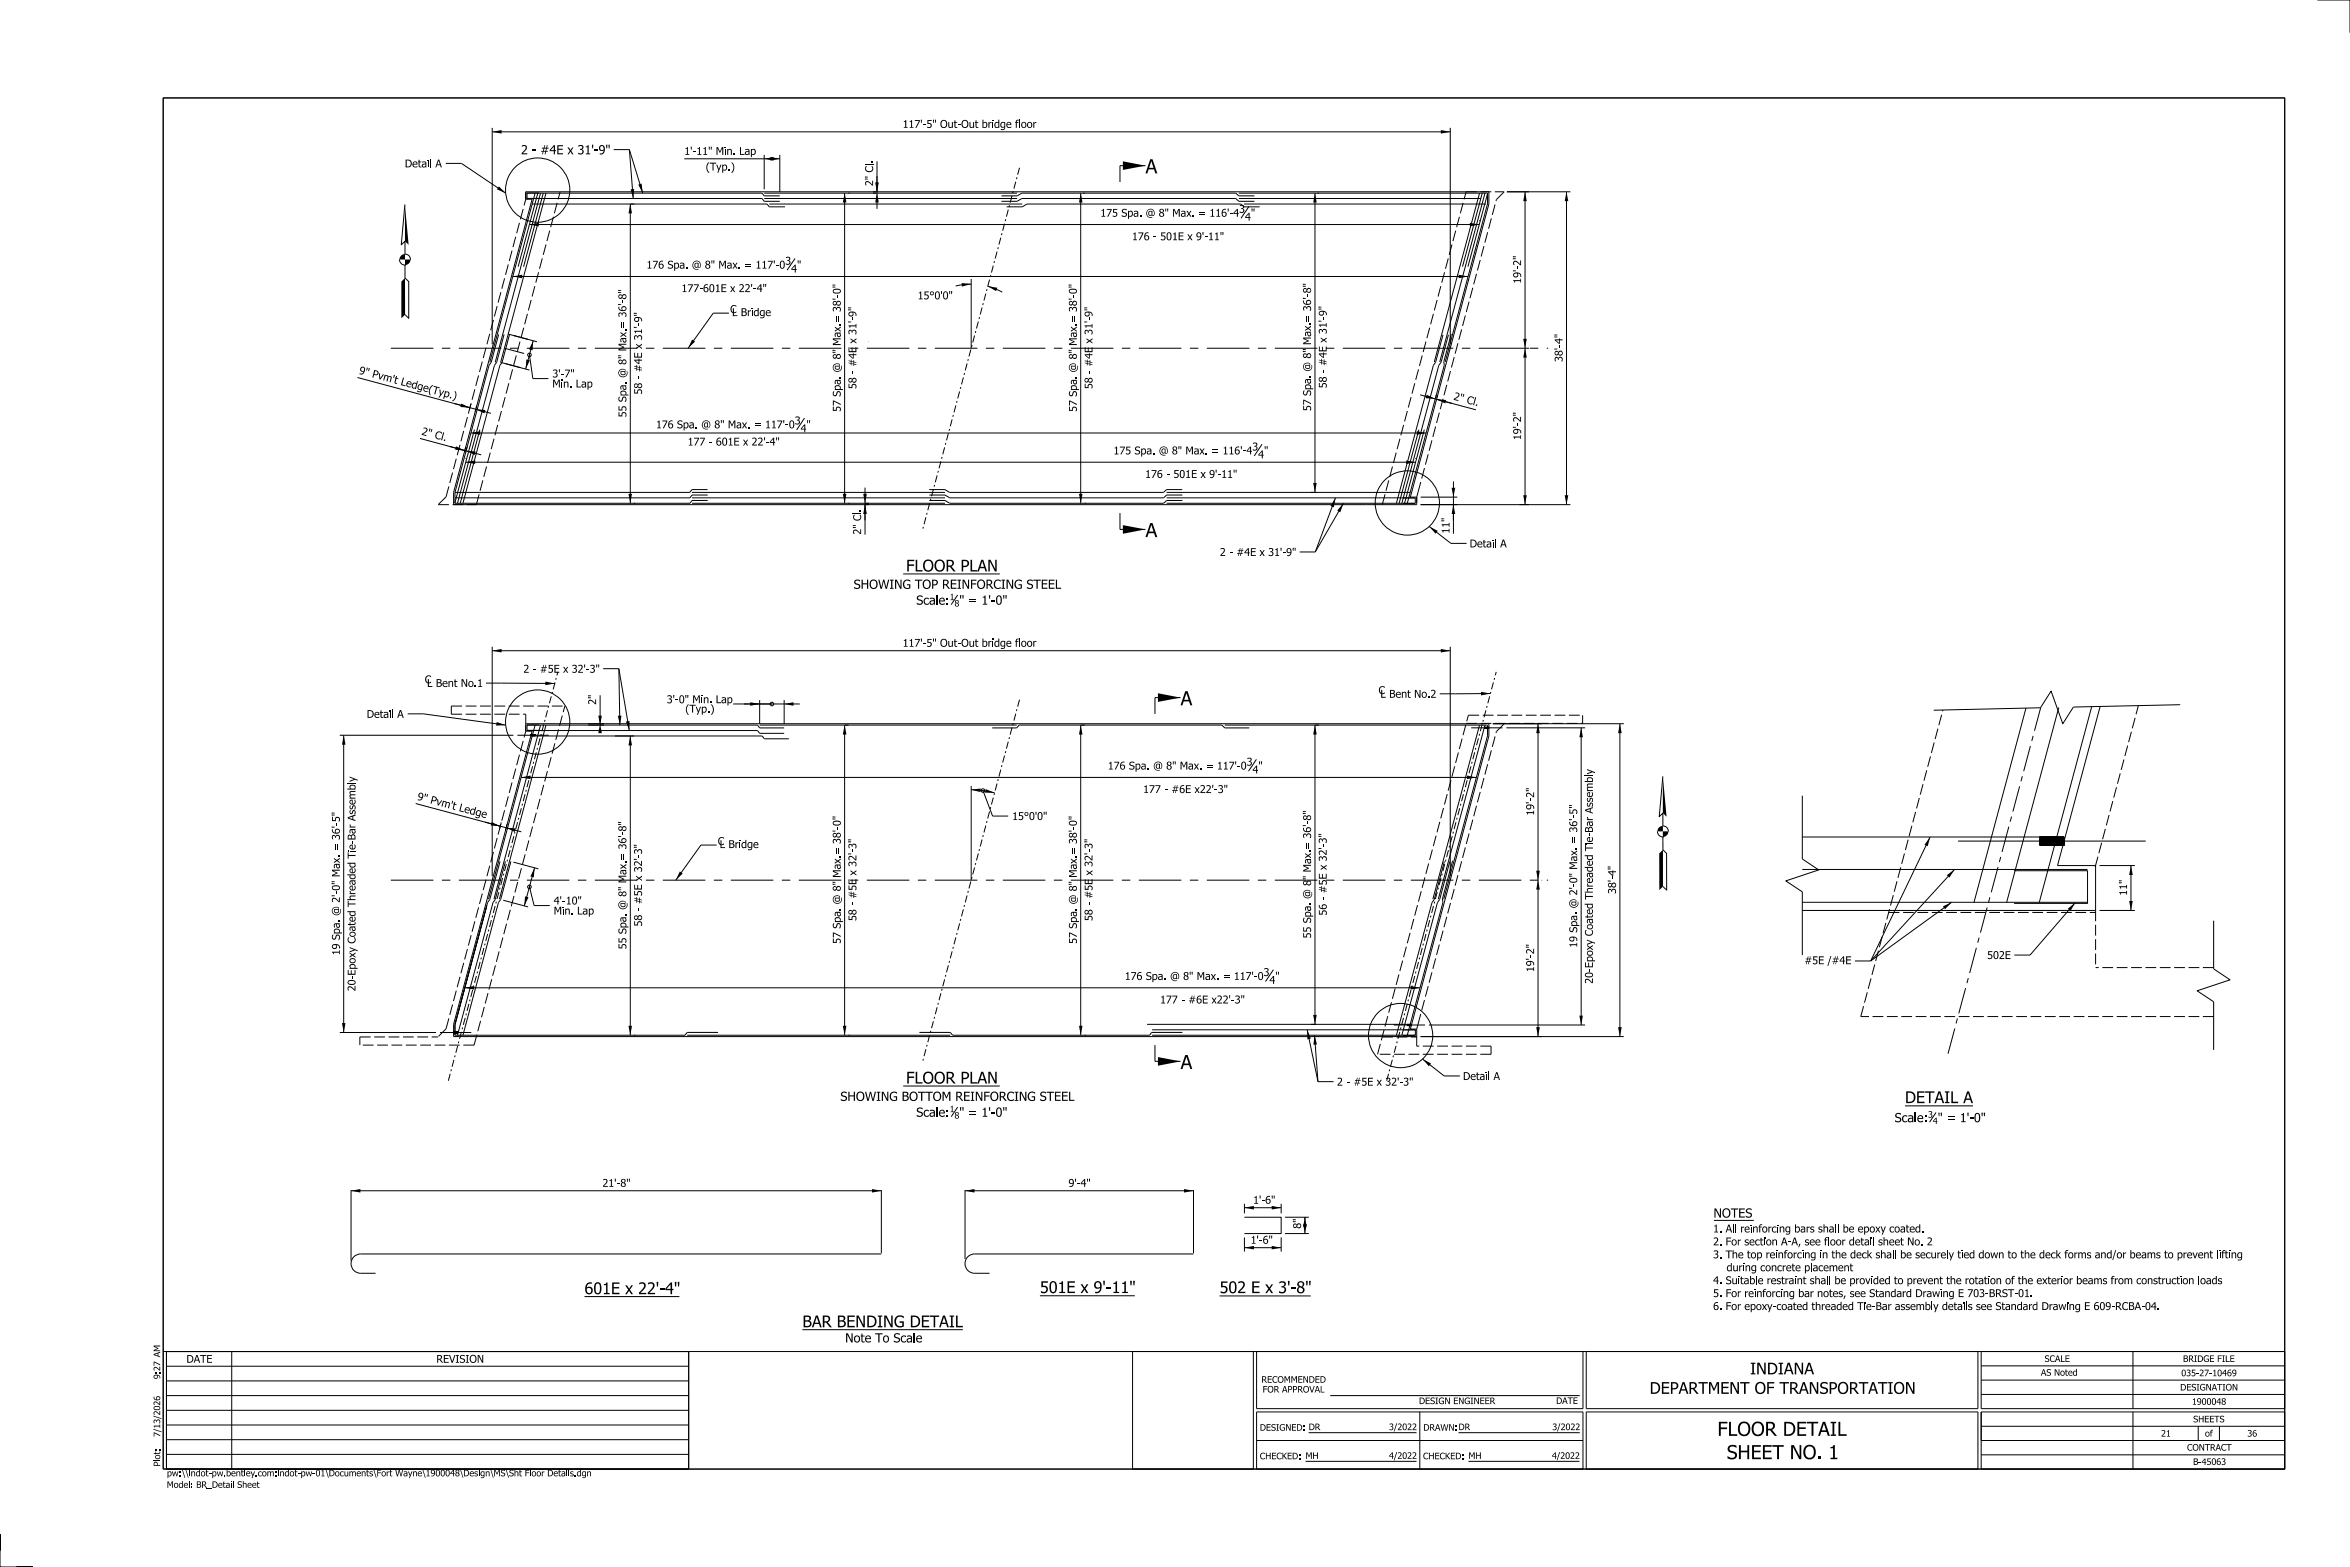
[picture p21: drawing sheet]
<svg xmlns="http://www.w3.org/2000/svg" width="914mm" height="610mm" viewBox="0 0 914 610" stroke-linecap="round" stroke-linejoin="round" font-family="sans-serif">
<defs><g id="words">
<g font-size="5.5">
<text x="445.7" y="67.4">A</text>
<text x="445.7" y="209">A</text>
<text x="459.4" y="274.4">A</text>
<text x="459.4" y="415.9">A</text>
<text x="668.3" y="558.6">FLOOR DETAIL</text>
<text x="671.9" y="567.7">SHEET NO. 1</text>
</g>
<g font-size="4.6">
<text x="352.5" y="222.3">FLOOR PLAN</text>
<text x="352.5" y="421.5">FLOOR PLAN</text>
<text x="741.2" y="429.1">DETAIL A</text>
<text x="227.4" y="503.5">601E x 22'-4&quot;</text>
<text x="404.6" y="503">501E x 9'-11&quot;</text>
<text x="474.5" y="503.1">502 E x 3'-8&quot;</text>
<text x="312.2" y="516.4">BAR BENDING DETAIL</text>
<text x="681" y="534.7">INDIANA</text>
<text x="641.9" y="542.2">DEPARTMENT OF TRANSPORTATION</text>
</g>
<g font-size="3.6">
<text x="202.7" y="60">2 - #4E x 31'-9&quot;</text>
<text x="332.1" y="229.1">SHOWING TOP REINFORCING STEEL</text>
<text x="356.5" y="235.2">Scale: &quot; = 1'-0&quot;</text>
<text x="327" y="428.3">SHOWING BOTTOM REINFORCING STEEL</text>
<text x="356.5" y="434.4">Scale: &quot; = 1'-0&quot;</text>
<text x="737.2" y="436.6">Scale: &quot; = 1'-0&quot;</text>
<text x="666.7" y="473.7">NOTES</text>
<text x="328.9" y="522.2">Note To Scale</text>
</g>
<g font-size="3">
<text x="351.2" y="49.8">117'-5&quot; Out-Out bridge floor</text>
<text x="157.5" y="65.1">Detail A</text>
<text x="266.3" y="60.3">1'-11&quot; Min. Lap</text>
<text x="339.7" y="63.6" transform="rotate(-90 339.7 63.6)">.</text>
<text x="274.6" y="66.3">(Typ.)</text>
<text x="482.1" y="82.8">3</text>
<text x="428.1" y="84.3">175 Spa. @ 8&quot; Max. = 116'-4</text>
<text x="484.4" y="85.8">4</text>
<text x="440.5" y="93.5">176 - 501E x 9'-11&quot;</text>
<text x="251.5" y="104.5">176 Spa. @ 8&quot; Max. = 117'-0</text>
<text x="305.5" y="103">3</text>
<text x="307.8" y="106">4</text>
<text x="591.9" y="104.9" transform="rotate(-90 591.9 104.9)">-</text>
<text x="265.2" y="113.6">177-601E x 22'-4&quot;</text>
<text x="591.9" y="110.4" transform="rotate(-90 591.9 110.4)">19'2&quot;</text>
<text x="243.7" y="118.1" transform="rotate(-90 243.7 118.1)">- &quot;</text>
<text x="327.1" y="115.9" transform="rotate(-90 327.1 115.9)">-</text>
<text x="357.1" y="116.4">15°0'0&quot;</text>
<text x="419" y="115.9" transform="rotate(-90 419 115.9)">-</text>
<text x="510.1" y="115.6" transform="rotate(-90 510.1 115.6)">-</text>
<text x="284.1" y="121.8">C</text>
<text x="284.8" y="123">L Bridge</text>
<text x="327.1" y="125.8" transform="rotate(-90 327.1 125.8)">= 38'0&quot;</text>
<text x="333.2" y="124.8" transform="rotate(-90 333.2 124.8)">- &quot;</text>
<text x="419" y="125.8" transform="rotate(-90 419 125.8)">= 38'0&quot;</text>
<text x="425.1" y="124.8" transform="rotate(-90 425.1 124.8)">-</text>
<text x="510.1" y="125.4" transform="rotate(-90 510.1 125.4)">= 36'8&quot;</text>
<text x="516.2" y="124.5" transform="rotate(-90 516.2 124.5)">- &quot;</text>
<text x="243.7" y="127.9" transform="rotate(-90 243.7 127.9)">= 36'8</text>
<text x="249.8" y="126.9" transform="rotate(-90 249.8 126.9)">- &quot;</text>
<text x="327.1" y="131.3" transform="rotate(-90 327.1 131.3)">ax.</text>
<text x="608" y="135.4" transform="rotate(-90 608 135.4)">-</text>
<text x="608" y="140.8" transform="rotate(-90 608 140.8)">38'4&quot;</text>
<text x="139.5" y="145.4" transform="rotate(15 139.5 145.4)">9 &quot; P v m 't Le d g e ( T y p .)</text>
<text x="214.9" y="146.8">3'-7&quot;</text>
<text x="214.9" y="150.8">Min. Lap</text>
<text x="249.8" y="153.5" transform="rotate(-90 249.8 153.5)">58 -#4E x31'9</text>
<text x="333.2" y="151.4" transform="rotate(-90 333.2 151.4)">58 -#4E x31'9</text>
<text x="425.1" y="151.4" transform="rotate(-90 425.1 151.4)">58 -#4E x31'9&quot;</text>
<text x="516.2" y="151.1" transform="rotate(-90 516.2 151.1)">58 -#4E x31'9</text>
<text x="565.4" y="155.5" transform="rotate(15 565.4 155.5)">2 &quot; Cl.</text>
<text x="327.1" y="160.2" transform="rotate(-90 327.1 160.2)">57 Spa.@ 8&quot;M</text>
<text x="419" y="160.2" transform="rotate(-90 419 160.2)">57 Spa.@ 8&quot;Max.</text>
<text x="510.1" y="159.9" transform="rotate(-90 510.1 159.9)">57 Spa.@ 8&quot;Max.</text>
<text x="243.7" y="162.4" transform="rotate(-90 243.7 162.4)">55 Spa.@ 8&quot;Max.</text>
<text x="255.2" y="166.6">176 Spa. @ 8&quot; Max. = 117'-0</text>
<text x="309.2" y="165.1">3</text>
<text x="591.9" y="165.8" transform="rotate(-90 591.9 165.8)">- &quot;</text>
<text x="163.8" y="169.1" transform="rotate(15 163.8 169.1)">2 &quot; Cl.</text>
<text x="267.5" y="173.3">177 - 601E x 22'-4&quot;</text>
<text x="311.5" y="168.2">4</text>
<text x="591.9" y="171.2" transform="rotate(-90 591.9 171.2)">19'2</text>
<text x="433.3" y="176.8">175 Spa. @ 8&quot; Max. = 116'-4</text>
<text x="487.3" y="175.3">3</text>
<text x="489.5" y="178.3">4</text>
<text x="445.6" y="185.9">176 - 501E x 9'-11&quot;</text>
<text x="335.1" y="199.2" transform="rotate(-90 335.1 199.2)">.</text>
<text x="564" y="207.6" transform="rotate(-90 564 207.6)">11&quot;</text>
<text x="571.9" y="213">Detail A</text>
<text x="474.6" y="216.3">2 - #4E x 31'-9&quot;</text>
<text x="351.2" y="251.6">117'-5&quot; Out-Out bridge floor</text>
<text x="203.7" y="261.7">2 - #5E x 32'-3&quot;</text>
<text x="165.3" y="265.8">C</text>
<text x="166.2" y="267.2">L Bent No.1</text>
<text x="259.4" y="273.6">3'-0&quot; Min. Lap</text>
<text x="536.4" y="270">C</text>
<text x="537.1" y="271.5">L Bent No.2</text>
<text x="142.7" y="279.3">Detail A</text>
<text x="266.7" y="277.2">(Typ.)</text>
<text x="431.1" y="299.4">176 Spa. @ 8&quot; Max. = 117'-0</text>
<text x="485.1" y="297.9">3</text>
<text x="138.3" y="304.2" transform="rotate(-90 138.3 304.2)">y</text>
<text x="487.3" y="300.9">4</text>
<text x="619.8" y="301.3" transform="rotate(-90 619.8 301.3)">y</text>
<text x="162.1" y="311.1" transform="rotate(15 162.1 311.1)">9 &quot; P v m 't Le d g e</text>
<text x="444.8" y="308.5">177 - #6E x22'-3&quot;</text>
<text x="596.9" y="311.9" transform="rotate(-90 596.9 311.9)">-</text>
<text x="596.9" y="317.3" transform="rotate(-90 596.9 317.3)">19'2&quot;</text>
<text x="132.2" y="321.3" transform="rotate(-90 132.2 321.3)">-</text>
<text x="327.1" y="322.9" transform="rotate(-90 327.1 322.9)">- &quot;</text>
<text x="393.8" y="319">15°0'0&quot;</text>
<text x="419" y="322.9" transform="rotate(-90 419 322.9)">- &quot;</text>
<text x="510.1" y="320.8" transform="rotate(-90 510.1 320.8)">- &quot;</text>
<text x="613.7" y="318.4" transform="rotate(-90 613.7 318.4)">-</text>
<text x="243.7" y="325" transform="rotate(-90 243.7 325)">-</text>
<text x="279.3" y="328.7">C</text>
<text x="280" y="329.9">L Bridge</text>
<text x="516.2" y="329.6" transform="rotate(-90 516.2 329.6)">-</text>
<text x="619.8" y="327.7" transform="rotate(-90 619.8 327.7)">e BarAssembl</text>
<text x="138.3" y="330.6" transform="rotate(-90 138.3 330.6)">e BarAssembl</text>
<text x="243.7" y="334.8" transform="rotate(-90 243.7 334.8)">= 36'8&quot;</text>
<text x="249.8" y="333.9" transform="rotate(-90 249.8 333.9)">- &quot;</text>
<text x="327.1" y="332.7" transform="rotate(-90 327.1 332.7)">= 38'0</text>
<text x="333.2" y="331.8" transform="rotate(-90 333.2 331.8)">- &quot;</text>
<text x="419" y="332.7" transform="rotate(-90 419 332.7)">= 38'0</text>
<text x="425.1" y="331.8" transform="rotate(-90 425.1 331.8)">- &quot;</text>
<text x="510.1" y="330.6" transform="rotate(-90 510.1 330.6)">= 36'8</text>
<text x="327.1" y="338.2" transform="rotate(-90 327.1 338.2)">ax.</text>
<text x="138.3" y="346.6" transform="rotate(-90 138.3 346.6)">e</text>
<text x="510.1" y="342.3" transform="rotate(-90 510.1 342.3)">&quot;Max.</text>
<text x="613.7" y="345.1" transform="rotate(-90 613.7 345.1)">- &quot;Max.= 36'5&quot;</text>
<text x="619.8" y="343.7" transform="rotate(-90 619.8 343.7)">e</text>
<text x="628.8" y="347.8" transform="rotate(-90 628.8 347.8)">38'4</text>
<text x="628.8" y="342.3" transform="rotate(-90 628.8 342.3)">- &quot;</text>
<text x="132.2" y="348" transform="rotate(-90 132.2 348)">- &quot;Max.= 36'5&quot;</text>
<text x="215.4" y="351.9">4'-10&quot;</text>
<text x="827.7" y="348.5" transform="rotate(-90 827.7 348.5)">11&quot;</text>
<text x="138.3" y="358.7" transform="rotate(-90 138.3 358.7)">e</text>
<text x="215.4" y="355.8">Min. Lap</text>
<text x="333.2" y="358.3" transform="rotate(-90 333.2 358.3)">58 -#5E x32'3</text>
<text x="425.1" y="358.3" transform="rotate(-90 425.1 358.3)">58 -#5E x32'3</text>
<text x="516.2" y="356.2" transform="rotate(-90 516.2 356.2)">56 -#5E x32'3&quot;</text>
<text x="619.8" y="355.8" transform="rotate(-90 619.8 355.8)">e</text>
<text x="249.8" y="360.4" transform="rotate(-90 249.8 360.4)">58 -#5E x32'3</text>
<text x="510.1" y="365.1" transform="rotate(-90 510.1 365.1)">55 Spa.@ 8</text>
<text x="132.2" y="371.6" transform="rotate(-90 132.2 371.6)">19 Spa.@ 2'0</text>
<text x="243.7" y="369.3" transform="rotate(-90 243.7 369.3)">55 Spa.@ 8&quot;Max.</text>
<text x="327.1" y="367.2" transform="rotate(-90 327.1 367.2)">57 Spa.@ 8&quot;M</text>
<text x="419" y="367.2" transform="rotate(-90 419 367.2)">57 Spa.@ 8&quot;Max.</text>
<text x="613.7" y="368.7" transform="rotate(-90 613.7 368.7)">19 Spa.@ 2'0</text>
<text x="596.9" y="372.7" transform="rotate(-90 596.9 372.7)">-</text>
<text x="619.8" y="376.6" transform="rotate(-90 619.8 376.6)">EpoxyCoat d Thr aded Ti-</text>
<text x="702.1" y="375.1">#5E /#4E</text>
<text x="773.2" y="373.1">502E</text>
<text x="138.3" y="379.5" transform="rotate(-90 138.3 379.5)">EpoxyCoat d Thr aded Ti-</text>
<text x="437.6" y="381.2">176 Spa. @ 8&quot; Max. = 117'-0</text>
<text x="491.6" y="379.7">3</text>
<text x="493.9" y="382.8">4</text>
<text x="596.9" y="378.2" transform="rotate(-90 596.9 378.2)">19'2&quot;</text>
<text x="619.8" y="382.7" transform="rotate(-90 619.8 382.7)">20-</text>
<text x="138.3" y="385.6" transform="rotate(-90 138.3 385.6)">20-</text>
<text x="451.4" y="390.4">177 - #6E x22'-3&quot;</text>
<text x="520.2" y="422.3">2 - #5E x 32'-3&quot;</text>
<text x="569.3" y="420.1">Detail A</text>
<text x="234.4" y="461.7">21'-8&quot;</text>
<text x="415.7" y="461.7">9'-4&quot;</text>
<text x="487.6" y="468.3">1'-6&quot;</text>
<text x="506.2" y="478" transform="rotate(-90 506.2 478)">8&quot;</text>
<text x="666.6" y="479.5">1. All reinforcing bars shall be epoxy coated.</text>
<text x="486.6" y="483.9">1'-6&quot;</text>
<text x="666.6" y="484.5">2. For section A-A, see floor detail sheet No. 2</text>
<text x="666.6" y="489.5">3. The top reinforcing in the deck shall be securely tied down to the deck forms and/or beams to prevent lifting</text>
<text x="671.4" y="494.5">during concrete placement</text>
<text x="666.6" y="499.6">4. Suitable restraint shall be provided to prevent the rotation of the exterior beams from construction loads</text>
<text x="666.6" y="509.6">6. For epoxy-coated threaded Tie-Bar assembly details see Standard Drawing E 609-RCBA-04.</text>
<text x="666.6" y="504.6">5. For reinforcing bar notes, see Standard Drawing E 703-BRST-01.</text>
<text x="72.5" y="530.1">DATE</text>
<text x="169.8" y="530.1">REVISION</text>
</g>
<g font-size="2.5">
<text x="369.5" y="233.5">1</text>
<text x="371.4" y="236">8</text>
<text x="369.5" y="432.7">1</text>
<text x="371.4" y="435.2">8</text>
<text x="752.1" y="437.3">4</text>
<text x="62.3" y="533.4" transform="rotate(-90 62.3 533.4)">2</text>
<text x="795.6" y="529.8">SCALE</text>
<text x="849.4" y="529.8">BRIDGE FILE</text>
<text x="62.3" y="536.5" transform="rotate(-90 62.3 536.5)">9: 7 AM</text>
<text x="490.8" y="537.9">RECOMMENDED</text>
<text x="794.1" y="535.2">AS Noted</text>
<text x="848.7" y="535.4">035-27-10469</text>
<text x="491.3" y="541.7">FOR APPROVAL</text>
<text x="848.3" y="540.9">DESIGNATION</text>
<text x="62.3" y="550.6" transform="rotate(-90 62.3 550.6)">2</text>
<text x="552.1" y="546.2">DESIGN ENGINEER</text>
<text x="605.5" y="546.2">DATE</text>
<text x="852.9" y="546.5">1900048</text>
<text x="62.3" y="555.8" transform="rotate(-90 62.3 555.8)">1</text>
<text x="490.2" y="556.6">DESIGNED:DR</text>
<text x="540.5" y="556.4">3/2022</text>
<text x="553.8" y="556.6">DRAWN:DR</text>
<text x="604" y="556.4">3/2022</text>
<text x="853.4" y="553.3">SHEETS</text>
<text x="62.3" y="559" transform="rotate(-90 62.3 559)">7/ 3/ 026</text>
<text x="840.9" y="558.9">21</text>
<text x="858" y="558.9">of</text>
<text x="874.5" y="558.9">36</text>
<text x="62.3" y="567.8" transform="rotate(-90 62.3 567.8)">o :</text>
<text x="490.2" y="567.7">CHECKED:MH</text>
<text x="540.5" y="567.6">4/2022</text>
<text x="553.7" y="567.7">CHECKED:MH</text>
<text x="603.9" y="567.6">4/2022</text>
<text x="851" y="564.3">CONTRACT</text>
<text x="853.3" y="569.9">B-45063</text>
<text x="62.3" y="570.5" transform="rotate(-90 62.3 570.5)">Plt</text>
<text x="65" y="574.3">pw:\\indot-pw.bentley.com:indot-pw-01\Documents\Fort Wayne\1900048\Design\MS\Sht Floor Details.dgn</text>
<text x="64.9" y="578.8">Model: BR_Detail Sheet</text>
</g>
</g></defs>
<g fill="none" stroke="#000" stroke-width=".39">
<path d="M901.7 0h12.7v12.7M63.5 38.1h825.5v533.4h-825.5zM191.5 49.7v84.2M191.5 51.3h372.8M238.8 58.2h6.1M244.9 58.2l1.5 19M244.9 58.2l5.2 16.9M396.8 46.6v3.1M564.3 49.7v84.2M157.6 79.6l-1.5 15.6 1.5-1.4v5a2.11 2.11 0 0 1 2.1 2.2M167.6 61.9v3.2M173.5 63.6h6.1l17.2 11.5"/>
<path d="M204.6 74.6h374.7v4.8l-30.5 114h2.5v2.9h-374.8v-4.7l30.5-114.1h-2.4zM205.1 75.1h91.4l.9 1.1h6M205.1 77.2h91.4l.9 1.1h6M207.1 79.4h91.4l.8 1.1h6.1M208.2 75.1l-17.6 65.9M209.3 75.1l-7.7 28.7M209.8 75.1h-4.7v2.1h4.7M210.3 75.1l-17.6 65.9M211.4 75.1l-7.7 28.7M212.4 75.1l-17.6 65.9 7.7 2M245.3 79.4v116.4M266.2 61.8h37.2"/>
<path d="M297.4 60.3v13.3M297.4 75.1h98.4M297.4 77.2h98.4M299.3 79.4h98.5M303.4 60.3v14.4M328.6 75.1v120.7M330.2 75.1h.1M336.5 64.1h3.2M341.2 62.8v18.4M389.7 76.2h6.1l1.8-1.1h83.2l1.2 1.1h6.1M389.7 78.3h6.1l1.8-1.1h83.2l1.2 1.1h6.1M420.5 75.1v120.7"/>
<path d="M445.7 64.5h-9.9v6.3M482 75.1h96.5M482 77.2h94.3M484 79.4h94.2M511.7 75.1v116.5M575.7 75.1l-17.6 65.7M576.8 75.1l-7.7 28.7M577.8 75.1l-17.6 65.7M578.8 75.1v4.2l-16.5 61.5M578.9 75.1l-7.7 28.7M586.4 74.6h24.6M593.4 74.6v121.7"/>
<path d="M609.5 74.6v121.7M206 87.3h369.6M391.7 80.5h6.1l1.8-1.1h83.2l1.2 1.1h6.1M486 80.4l-3.1 4.5M575.6 85.8h.1M155.4 101a2.17 2.17 0 0 0 2.2 2.1M157.6 103.1h.1M157.6 103.1v5l1.4 1.4v14.3l-1.4-1.4M199.5 107.6h371.7M309.4 100.5l-3.1 4.6M377.9 110.5l-6 .8M377.9 108.5v27"/>
<path d="M384.4 111.4l5.6 2.3M571.2 109.1h.1M152.1 135.5h16.5M171.9 135.5h3.3M178.5 135.5h16.6M194 130.1l-2.9 10.9-.8 1.1-13.3 49.5v4.2h91.5l.8-1.1h6.1M196.1 130.1l-2.8 10.9-.9 1.1-14.4 53.7M196.3 135.5l7.6 2M197.8 130l7.6 2M198.3 130.1l-2.9 10.9-.9 1.1-14.4 53.7M198.4 135.5h3.3M199.7 130.5l9.3 2.5"/>
<path d="M205 135.5h16.5M206 138.1l1.3 9.2h6.1M207.5 132.6l-3 10.9M224.9 135.5h3.2M231.5 135.5h16.5M251.3 135.5h3.3M257.9 135.5h16.6M277.8 135.5h3.3M283.6 121.8h-6.1l-9.7 13.7M284.4 135.5h16.5M304.2 135.5h3.3M310.8 135.5h16.6"/>
<path d="M337.3 135.5h16.5M357.2 135.5h3.2M363.7 135.5h16.6M383.6 135.5h3.3M390.2 135.5h16.6M410.1 135.5h3.2M416.7 135.5h16.5M436.5 135.5h3.3M443.1 135.5h16.6M463 135.5h3.3M469.6 135.5h16.5M489.4 135.5h3.3"/>
<path d="M496 135.5h16.6M515.9 135.5h3.3M522.5 135.5h16.5M542.4 135.5h3.2M549 135.5h16.5M561.5 130.2l-2.9 10.8-.9 1.1-14.4 53.7M563.6 130.2l-2.9 10.8-.8 1.1-14.4 53.7M564.7 130l-2.9 10.7 .2 1.4-14.4 53.7M568.8 135.5h3.3M575.4 135.5h19.5M595.3 135.5h3.3M601.9 135.5h.5"/>
<path d="M139.1 146.9l51.9 13.9M183.2 157.1l-.6 2.4M185.5 157.7l-.6 2.4M196.8 141.5l9.2 2.5M552.6 153.6l6.4 1.7M558.9 153.7l-.3 1M559 155.3l5.9 1.6M559 155.3l15.3 4.1M163.4 170.6l23.9 6.4M181.2 178.3v.2M181.2 179.8h369.6M181.3 173.8l-.6 2.1"/>
<path d="M181.8 173.9l-.6 2.1M183.2 166.9v.1M183.2 168.5h371.7M184.6 167.1l-7.6 28.7M186.7 167.1l-7.6 28.7M313 162.7l-3 4.6M491.1 172.8l-3.1 4.6M550.8 178.3v.2M552.1 167.1l-7.7 28.7M554.2 167.1l-7.7 28.7M554.9 166.9v.1M246.8 195.8h.1"/>
<path d="M269.2 191.6h98.5M269.3 195.8h98.4M269.3 193.7h98.4M275.3 190.5h-6.1l-.8 1.1h-91.4M275.4 192.6h-6.1l-.8 1.1h-91.4M330.2 195.8h.1M331.9 199.7h3.2M336.6 189.7v18.3M361.6 190.5h6.1l1.8 1.1h83.2l1.2-1.1h6.1M361.6 194.7h6.1l1.8 1.1h83.3l1.2-1.1h6.1M361.6 192.6h6.1l1.8 1.1h83.3l1.2-1.1h6.1M422.1 195.8h.1"/>
<path d="M435.8 199.6v6.4h9.9M453.9 191.6h94.8M454 195.8h96.4M454 193.7h96.4M519.6 193.7l-7.8 21M522.7 195.8l-10.9 18.9M545.9 193.7h4.8v2.1h-4.8M552.8 196.3h58.2M552.8 193.4h14.3M565.5 187.3v20.3M505.7 214.7h6.1M556.1 204.8l8.5 6.6h6.1"/>
<path d="M582 209.8v3.2M351.4 223.3h37.6M372.6 231.5l-2.5 3.7M191.5 251.6v89.3M191.5 253.2h372.8M396.8 248.4v3.2M564.3 251.6v89.3M152.8 276.1v3.2M158.6 277.7h6.1l32.1 4.4M189.1 265.7l26.8 .2M233.5 270.5v11.6M234.7 260.1h6.1"/>
<path d="M240.8 260.1l4.1 24.1M240.8 260.1l.4 22M285.3 273.9h25.9M295.6 272.3v9.3M305.1 272.3v9.3M459.4 271.4h-10v6.3M579.9 269.8l-19.7 .1M788.3 275.5l-20.2 75.5M794 275.3l-2.4 9M801.1 275.2l-20.3 75.8M813.9 274.9l-20.4 76.1M817.2 274.8l-16.6 61.9h14.8v17.5h-114.1"/>
<path d="M848.3 274.1l-41.5 1-4.2 6.5-4.5-12.7-4.1 6.4-41.6 1M132.2 286h67.6M133.7 286v115.7M201.3 286h12.2M204.6 281.6h374.7v4.7l-30.5 114h2.5v3h-374.8v-4.8l30.5-114.1h-2.4zM205.1 282.1h89.6l.9 1.1h9.5M205.1 284.2h89.6l.9 1.1h9.5M206.6 285.8h1.6v.5h-1.6zM206.6 286.2l.4-.4-.4 .4M206.7 285.8h-.1M206.7 285.8h.1M206.8 285.8l-.2 .2"/>
<path d="M206.9 285.8l-.3 .3M206.9 286.3h89.7l.8 1.1h9.6M207.1 285.8l-.5 .5M207.2 285.8l-.6 .5M207.3 285.8l-.6 .5M207.5 285.8l-.7 .5M207.5 286.3l.7-.5-.5 .5M207.6 285.8l-.6 .5M207.8 285.8l-.7 .5M207.9 285.8l-.6 .5M208 285.8l-.6 .5M208.2 282.1l-18.1 67.7"/>
<path d="M208.2 286.3h-.1M208.2 286.2h.1M208.2 285.9l-.4 .4 .4-.3-.2 .3M209.8 282h-4.7v2.1h4.7M210.3 282.1l-18.1 67.7M212.4 282.1l-18.1 67.7M245.3 286.3v116.4M295.6 282.1h100M328.6 282.1v120.6M386.1 283.2h9.5l.9-1.1h78.9l1.2 1.1h9.5M420.5 282.1v120.6M476.6 282.1h101.9"/>
<path d="M488.9 295.4l-3.1 4.6M511.7 282.1v116.4M572.5 283.1h12.1M575.7 282.1l-18.2 67.7M577.7 282.9h1.6v.5h-1.6zM577.7 282.9v.1M577.7 282.9h.1M577.8 282.1l-18.2 67.7M577.9 282.9l-.2 .1M578.1 282.9l-.4 .3M578.3 282.9l-.6 .5 .4-.5M578.4 282.9l-.6 .5"/>
<path d="M578.5 282.9l-.6 .5 .7-.5M578.8 282.1v4.1l-17 63.6M578.9 282.9l-.8 .5M579 282.9l-.6 .5M579.3 282.9l-.8 .5M579.3 282.9l-.5 .5M579.3 283.2l-.1 .2M579.3 283l-.4 .4M579.3 283.4h.1M579.3 283.1l-.3 .3M580.8 281.6h51M586.1 283.1h30.7"/>
<path d="M598.5 281.6v121.7M615.2 283.1v115.6M630.3 281.6v121.7M790 290.2l-2.6 9.8M791.1 286.3l-.5 2M135.1 304.6h3.2M161.7 312.6l33 8.8M188.8 319.8l5.9 1.6M195.1 319.9l-.7 2.4M202.8 300.9h.1M202.8 302.4h371.7M377.9 305.8v36.6"/>
<path d="M377.9 307.2l4.6 .3 4.5 .9M382.5 307.6l3.7 9.9h6.1M574.5 300.9h.1M616.6 301.7h3.2M647 302l-1.4 15.7 1.4-1.4v5a2.11 2.11 0 0 1 2.2 2.1M701.3 309.5v24.7l6.4 4.2-12.8 4.3 6.4 4.3v24.5M782.7 317.7l-.5 2M785.8 305.9l-2.6 9.8M786.9 302l-.5 2M194.6 335.1l-4 14.9-.9 1.1-12.7 47.5v4.1h89.5l.9-1.1h12M194.7 321.4l8.1 2.2M196.7 335.1l-4 14.9-.9 1.1-13.8 51.6"/>
<path d="M198.8 335.1l-4 14.9-.8 1.1-13.9 51.6M199.7 335.4l9.8 2.6M208 337.6l-4 14.8M278.8 328.8h-6.1l-9.7 13.6M562 335.1l-3.9 14.9-.9 1.1-13.9 51.6M564.1 335.1l-3.9 14.9-.9 1.1-13.8 51.6M565.2 334.9l-3.9 14.8 .1 1.4-13.8 51.6M644.9 323.4a2.11 2.11 0 0 0 2.1 2.2l.1 5 1.4 1.4v14.3l-1.4-1.4M647 325.6h.1M701.3 338.2h110.9M701.3 325.6h99l-3.2 3.2 3.2-3.2M751 325.6l-23.1 48.2"/>
<path d="M760.5 338.2l-32.6 35.6M761.9 327.2h73M777.5 337.3l-2.7 9.8M778.5 333.4l-.5 2M781.6 321.6l-2.6 9.8M783.7 338.7h28.6v12.7h-28.6M793.6 325.6h.1M793.6 325.6h9.6v3.2h-9.6zM793.6 325.6v.2M793.9 325.6l-.3 .3M794 325.6l-.4 .4 .4-.4M794.2 325.6l-.6 .5"/>
<path d="M794.2 325.6l-.6 .8M794.5 325.6l-.9 .8M794.6 325.6l-1 .9M794.7 325.6l-1.1 1M794.7 325.6l-1.1 1.1M794.8 325.6l-1.2 1.2M795 325.6l-1.4 1.4M795.1 325.6l-1.5 1.5M795.3 325.6l-1.7 1.6M795.4 325.6l-1.8 1.9 1.9-1.9M795.5 328.8l3.3-3.2-3.2 3.2M795.6 325.6l-2 2.1"/>
<path d="M795.8 325.6l-2.2 2.2M795.9 325.6l-2.3 2.3M796 325.6l-2.4 2.4 2.5-2.4M796.2 325.6l-2.6 2.6M796.3 325.6l-2.7 2.8M796.5 325.6l-2.9 2.9M796.6 325.6l-3 3M796.9 325.6l-3.3 3.2 3.2-3.2M796.9 328.8l3.3-3.2-3.2 3.2M797.1 325.6l-3.3 3.2M797.2 325.6l-3.3 3.2M797.3 325.6l-3.2 3.2"/>
<path d="M797.5 325.6l-3.3 3.2M797.5 328.8l3.3-3.2-3.3 3.2M797.6 325.6l-3.3 3.2M797.9 325.6l-3.4 3.2M798 325.6l-3.3 3.2M798.2 325.6l-3.3 3.2M798.2 325.6l-3.2 3.2 3.3-3.2M798.4 325.6l-3.2 3.2M798.6 325.6l-3.3 3.2M798.7 325.6l-3.3 3.2M799 325.6l-3.3 3.2M799.1 325.6l-3.3 3.2"/>
<path d="M799.3 325.6l-3.3 3.2M799.4 325.6l-3.3 3.2M799.5 325.6l-3.2 3.2M799.8 325.6l-3.4 3.2M799.8 328.8l3.3-3.2-3.2 3.2M800 325.6l-3.3 3.2M800.1 325.6l-3.3 3.2M800.5 325.6l-3.3 3.2M800.5 328.8l2.7-2.7-2.5 2.7M800.6 325.6l-3.3 3.2M800.9 325.6l-3.3 3.2M801.1 325.6l-3.3 3.2"/>
<path d="M801.2 325.6l-3.3 3.2M801.3 325.6l-3.2 3.2M801.4 325.6l-3.2 3.2M801.6 325.6l-3.3 3.2M801.7 325.6l-3.3 3.2 3.5-3.2M802 328.8l1.2-1.2-1.2 1.2M802 325.6l-3.3 3.2M802.1 325.6l-3.2 3.2M802.2 328.8l1-.9-.9 .9M802.3 325.6l-3.3 3.2M802.4 325.6l-3.3 3.2M802.6 325.6l-3.3 3.2"/>
<path d="M802.7 325.6l-3.3 3.2 3.3-3.2M802.7 328.8l.5-.5-.5 .5M802.8 325.6l-3.2 3.2M803 325.6l-3.3 3.2M803.1 328.8h.1M803.2 325.7l-3.1 3.1M803.2 326.6l-2.3 2.2M803.2 325.6l-3.2 3.2M803.2 326.7l-2.1 2.1 2.1-2.1M803.2 327.8l-1.1 1 1.1-1M803.2 325.8l-3 3 3-2.9M803.2 327.1l-1.9 1.7"/>
<path d="M803.2 327.5l-1.3 1.3M803.2 328.2l-.6 .6M803.2 326.4l-2.5 2.4 2.5-2.4M803.2 327.1l-1.8 1.7M803.2 326l-2.9 2.8M803.2 327.2l-1.6 1.6 1.6-1.4M803.2 326.8l-2 2M803.2 328l-.8 .8 .8-.7M803.2 328.4l-.4 .4 .4-.3-.3 .3 .3-.1M816.9 336.7h13.8M829.2 336.7v17.5M152.1 342.4h16.5"/>
<path d="M171.9 342.4h3.3M178.5 342.4h16.6M195.8 350.2l9.7 2.6M198.4 342.4h3.3M205 342.4h16.5M206 345l1.8 7.3h6.1M224.9 342.4h3.2M231.5 342.4h16.5M251.3 342.4h3.3M257.9 342.4h16.6M277.8 342.4h3.3M284.4 342.4h16.5"/>
<path d="M304.2 342.4h3.3M310.8 342.4h16.6M337.3 342.4h16.5M357.2 342.4h3.2M363.7 342.4h16.6M383.6 342.4h3.3M390.2 342.4h16.6M410.1 342.4h3.2M416.7 342.4h16.5M436.5 342.4h3.3M443.1 342.4h16.6M463 342.4h3.3"/>
<path d="M469.6 342.4h16.5M489.4 342.4h3.3M496 342.4h16.6M515.9 342.4h3.3M522.5 342.4h16.5M542.4 342.4h3.2M549 342.4h16.5M568.8 342.4h3.3M575.4 342.4h16.6M595.3 342.4h3.3M601.9 342.4h.5M701.3 351h110.9"/>
<path d="M759.4 351l-31.5 22.8M773.2 353l-2.6 9.8M774.3 349.1l-.6 1.9M807.5 351.2l-17.6 20.3h-6.1M816.9 354.2h13.8M861.3 358.2v18.7l6.4 4.3-12.8 4.2 6.4 4.3v18.7M495.5 377.3l-3.1 4.5M721.8 373.8h6.1M769 368.7l-2.6 9.8M770.1 364.8l-.6 1.9M180.8 382.8h.1M180.8 384.3h371.7"/>
<path d="M446.3 398.5h102.4M542.3 398.7h12.2M547.6 398.5h1.6v.5h-1.6zM547.7 398.5l-.1 .1M547.9 398.5l-.3 .2M548 398.5l-.4 .4M548.1 398.5l-.5 .5M548.3 398.5l-.6 .5M548.4 398.5l-.6 .5M548.6 398.5l-.7 .5M548.6 399l.6-.5-.5 .5M548.7 398.5l-.6 .5"/>
<path d="M548.8 398.5l-.6 .5M549 398.5l-.7 .5M549.1 398.5l-.6 .5M549.2 399h.1M549.2 398.7l-.2 .3M552.5 382.8h.1M556 398.7h60.8M761.6 396.2l-.5 1.9M764.8 384.4l-2.6 9.8M765.9 380.5l-.5 1.9M132.2 401.7h37.5M171.2 401.7h12.2"/>
<path d="M176.5 401.4h.1M176.5 401.4h1.6v.5h-1.6zM176.6 401.9l.6-.5-.6 .5M176.6 401.4l-.1 .1M177.1 401.4l-.6 .5 .4-.5-.4 .3M177.3 401.4l-.6 .5M177.4 401.4l-.6 .5M177.6 401.4l-.6 .5M177.7 401.4l-.6 .5M178 401.4l-.8 .5M178.1 401.4l-.6 .5 .6-.5-.5 .5 .5-.4-.4 .4 .4-.3-.3 .3 .3-.2-.2 .2h.2M246.8 402.7h.1"/>
<path d="M267.4 402.7h102.3M330.2 402.7h.1M357.7 401.6h12l1 1.1h76.7l.7-1.1h12M422.1 402.7h.1M448.3 402.7h102.4M448.3 400.6h102.4M449.4 406.5v6.4h10M508.6 400.6l4.2 20.2M511.5 402.7l1.3 18.1M546 400.6h4.7v2.2h-4.7M552.8 403.3h79M553.5 412l8.4 6.6h6.1"/>
<path d="M579.3 416.9v3.3M760.6 400.1l-2.6 9.8M351.4 422.5h37.6M372.6 430.7l-2.5 3.7M512.8 420.8h6.1M741.3 430.2h26.4M753.3 432.8l-2.5 3.7M136.6 463v27.5M136.6 463.2h206.3M342.9 463v24.5M375.5 463.2h88.9M375.5 463v26.8"/>
<path d="M464.4 463v24.5M484.2 473.5h14.3v6.4h-14.3M484.2 468.3v3.7M484.2 469.8h14.3M498.5 468.3v3.7M500 479.9h9.3M500 473.5h9.3M507.8 473.5v6.4M666.9 474.8h15.5M674.4 476.3v3.2M675.4 476.3v3.2M714.3 476.3v3.2"/>
<path d="M715.2 476.3v3.2M342.9 487.8h-202.6a3.8 3.8 0 0 0-3.7 3.8 3.8 3.8 0 0 0 3.7 3.7h5.8M464.4 487.8h-85.1a3.8 3.8 0 0 0-3.8 3.8 3.8 3.8 0 0 0 3.8 3.7h5.7M484.2 485.4h14.3M484.2 481.4v5.5M498.5 481.4v5.5M683.5 496.4v3.2M704.8 491.3v3.3M711.1 496.4v3.2M711.6 481.3v3.2M712 496.4v3.2M729 481.3v3.2"/>
<path d="M736.6 486.3v3.2M737.6 486.3v3.2M757.7 486.3v3.2M855.6 496.4v3.2M862.9 486.3v3.2M227.4 504.4h37M312.2 517.3h62.4M404.6 504.1h37M474.6 504.2h35.4M751.8 506.4v3.2M765.2 506.4v3.2M63.5 525.8h825.5"/>
<path d="M64.8 525.8h203.2v45.7h-203.2zM64.8 531.5h203.2M64.8 537.2h203.2M90.2 525.8v45.7M440.7 525.8h47v45.7h-47zM488.9 525.8h127v22.2h-127zM617.2 525.8h152.4v22.2h-152.4zM770.9 536.9h118.1M770.9 531.4h118.1M770.9 525.8h118.1v22.2h-118.1zM829.9 525.8v22.2M64.8 542.9h203.2"/>
<path d="M64.8 554.4h203.2M64.8 548.6h203.2M488.9 549.3h127v22.2h-127zM509.2 557.4h42M517.6 542.9h97.1M552.4 549.3v22.2M567.5 557.4h47.2M617.2 549.3h152.4v22.2h-152.4zM770.9 549.3h118.1v22.2h-118.1zM770.9 549.3v11.1h118.1M770.9 542.5h118.1M770.9 554.8h118.1"/>
<path d="M829.9 549.3v22.2M855.3 554.8v5.6M863.6 554.8v5.6M59.7 568.2h2.6M64.8 565.8h203.2M64.8 560.1h203.2M73.6 576.2v2.6M90.8 576.2v2.6M95.3 571.7v2.6M206.4 571.7v2.6M221.4 571.7v2.6M488.9 560.4h127"/>
<path d="M508 568.5h43.2M571.4 568.5h43.2M770.9 566h118.1M0 603.2v-6.3v12.7h12.7h-6.4"/>
<circle cx="209.2" cy="74" r="12.5"/>
<circle cx="206" cy="138.1" r=".7"/>
<circle cx="547.6" cy="195.7" r="12.5"/>
<circle cx="300.4" cy="273.9" r=".7"/>
<circle cx="209.2" cy="280.9" r="12.5"/>
<circle cx="382.5" cy="307.5" r=".71"/>
<circle cx="206" cy="345" r=".69"/>
<circle cx="545" cy="402.9" r="12.5"/>
</g>
<g fill="#000">
<path d="M191.5 51.3l3.7-.7v1.4zM560.6 50.6l3.7 .7-3.7 .7zM194.1 72.5l2.7 2.6-3.4-1.4zM245.4 73.6l1.4-.1-.4 3.7zM248.4 71.8l1.3-.4 .4 3.7zM299.8 61.1l3.6 .7-3.6 .7zM297.4 61.8l3.6-.7v1.4zM328.6 75.1l.8 3.7h-1.5zM341.2 75.1l.7 3.7h-1.4zM340.5 70.9h1.4l-.7 3.7zM420.5 75.1l.7 3.7h-1.4zM436.9 62.8l8.8 1.7-8.8 1.6z"/>
<path d="M511.7 75.1l.6 3.7h-1.3zM593.4 74.6l.7 3.6h-1.4zM609.5 74.6l.7 3.6h-1.4zM157.6 79.6l1.4 15.6-1.4-1.4zM206 87.3l3.7-.6v1.4zM245.3 79.4l.6 3.6h-1.4zM571.9 86.7l3.7 .6-3.7 .8zM157.6 108.1v14.3l-1.4 1.4v-14.3zM199.5 107.6l3.7-.7v1.3zM374.2 110.1l3.7 .4-3.6 1zM384.4 111.4l3.7 .5-.5 1.3zM567.6 106.9l3.6 .7-3.6 .6z"/>
<path d="M207.5 132.6l-.3 3.7-1.4-.4zM269.3 132.1l1.1 .8-2.6 2.6zM593.4 135.5l.7 3.6h-1.4zM592.7 131.8h1.4l-.7 3.7zM179.5 157l3.3 1.6-3.7-.3zM204.8 139.8l1.4 .4-1.7 3.3zM555.1 153.6l3.4 1.6-3.8-.3zM559 155.3l3.7 .3-.4 1.4zM177.5 173.6l3.3 1.7-3.7-.3zM181.4 175.4l3.7 .2-.4 1.4zM183.2 168.5l3.7-.8v1.5zM185.1 159.2l3.7 .3-.3 1.3z"/>
<path d="M547.2 179.1l3.6 .7-3.6 .7zM551.3 167.7l3.6 .8-3.6 .7zM181.2 179.8l3.7-.7v1.4zM244.5 192.1h1.4l-.6 3.7zM327.9 192.1h1.5l-.8 3.7zM336.6 196.3l.7 3.7h-1.4zM335.9 192.1h1.4l-.7 3.7zM419.8 192.1h1.4l-.7 3.7zM511 187.9h1.3l-.6 3.7zM519.6 193.7l-.6 3.6-1.3-.5zM522.7 195.8l-1.2 3.5-1.2-.7zM565.5 196.3l.7 3.7h-1.4z"/>
<path d="M564.8 189.8h1.4l-.7 3.6zM592.7 192.7h1.4l-.7 3.6zM608.8 192.7h1.4l-.7 3.6zM436.9 204.3l8.8 1.7-8.8 1.6zM556.1 204.8l3.3 1.7-.8 1.1zM191.5 253.2l3.7-.8v1.4zM560.6 252.4l3.7 .8-3.7 .6zM212.2 265.1l3.7 .8-3.7 .7zM232.8 278.4h1.4l-.7 3.7zM240.4 278.4h1.4l-.6 3.7zM291.9 273.2l3.7 .7-3.7 .7zM305.1 273.9l3.7-.7v1.4z"/>
<path d="M450.6 269.7l8.8 1.7-8.8 1.6zM576.3 269.1l3.6 .7-3.6 .7zM133.7 286l.7 3.7h-1.3zM193.3 280.9l3.5 1.2-3.8 .2zM233.5 281.6l.7 3.6h-1.4zM245.3 286.3l.6 3.7h-1.4zM243.6 280.7l1.3-.2v3.7zM328.6 282.1l.8 3.6h-1.5zM420.5 282.1l.7 3.6h-1.4zM511.7 282.1l.6 3.6h-1.3zM598.5 281.6l.7 3.6h-1.5zM615.2 283.1l.7 3.7h-1.4z"/>
<path d="M630.3 281.6l.7 3.6h-1.4zM191.3 319.8l3.4 1.6-3.7-.3zM202.8 302.4l3.6-.7v1.4zM377.9 307.2l3.7-.5-.1 1.5zM383.6 307l3.4 1.4h-3.7zM570.8 301.7l3.7 .7-3.7 .7zM647 302l1.5 15.7-1.5-1.4zM197 322l3.7 .3-.4 1.3zM264.5 339l1.1 .8-2.6 2.6zM597.7 338.7h1.5l-.7 3.7zM645.6 332l1.5-1.4v14.3l-1.4 1.4zM751 325.6l-.9 3.6-1.3-.6z"/>
<path d="M204.3 348.7l1.3 .4-1.6 3.3zM208 337.6l-.3 3.7-1.3-.3zM598.5 342.4l.7 3.7h-1.5zM756 352.6l3.4-1.6-2.6 2.7zM757.5 340.5l3-2.3-2 3.2zM804.6 353.5l2.9-2.3-1.9 3.2zM829.2 336.7l.7 3.7h-1.4zM828.5 350.5h1.4l-.7 3.7zM133.1 398h1.3l-.7 3.7zM180.8 384.3l3.7-.7v1.4zM244.5 399.1h1.4l-.6 3.6zM327.9 399.1h1.5l-.8 3.6z"/>
<path d="M419.8 399.1h1.4l-.7 3.6zM511 394.8h1.3l-.6 3.7zM548.9 383.6l3.6 .7-3.6 .7zM597.7 399.6h1.5l-.7 3.7zM614.5 395.1h1.4l-.7 3.6zM629.6 399.6h1.4l-.7 3.7zM450.6 411.2l8.8 1.7-8.8 1.7zM508.6 400.6l1.4 3.4-1.3 .4zM511.5 402.7l.9 3.6-1.3 .1zM553.5 412l3.3 1.7-.8 1.1zM136.6 463.2l3.6-.6v1.3zM339.3 462.6l3.6 .6-3.6 .7z"/>
<path d="M375.5 463.2l3.7-.6v1.3zM460.7 462.6l3.7 .6-3.7 .7zM484.2 469.8l3.7-.7v1.4zM494.8 469.1l3.7 .7-3.7 .7zM507.8 473.5l.7 3.7h-1.5zM507 476.2h1.5l-.7 3.7zM484.2 485.4l3.7-.7v1.4zM494.8 484.7l3.7 .7-3.7 .7z"/>
<path d="M230.3 56.3h.6l-.1 1.4h-.4z" fill-rule="evenodd"/>
<path d="M235.8 56.3h.6l-.1 1.4h-.4z" fill-rule="evenodd"/>
<path d="M236.7 56.3h.6l-.1 1.4h-.3z" fill-rule="evenodd"/>
<path d="M268.7 57.1h.5l-.1 1.1h-.2z" fill-rule="evenodd"/>
<path d="M275.8 57.1h.4l-.1 1.1h-.3z" fill-rule="evenodd"/>
<path d="M276.5 57.1h.5l-.1 1.1h-.3z" fill-rule="evenodd"/>
<path d="M358.3 46.6h.4v1.2h-.3z" fill-rule="evenodd"/>
<path d="M363 46.6h.4v1.2h-.3z" fill-rule="evenodd"/>
<path d="M363.8 46.6h.4l-.1 1.2h-.2z" fill-rule="evenodd"/>
<path d="M382.3 46.6v3.1l.4-.1a1.1 1.1 0 0 0 1.5-.9 1.1 1.1 0 0 0-1.4-1.1l-.1-1zM382.7 48a.7 .7 0 0 1 .9-.1 .7 .7 0 0 1 .2 1 .7 .7 0 0 1-1.1 .5z" fill-rule="evenodd"/>
<path d="M387.3 47.6a1.12 1.12 0 0 0-.4 1.5 1.12 1.12 0 0 0 1.5 .5l.4 .1v-3.1h-.4v1zM387.5 48l.9-.1v1.3a.76 .76 0 0 1-1 0 .76 .76 0 0 1 0-1.1z" fill-rule="evenodd"/>
<path d="M395.5 46.8a.51 .51 0 0 1 .5-.3 .51 .51 0 0 1 .4 .5l-.1-.1a.47 .47 0 0 0-.5 .1 .47 .47 0 0 0-.2 .5h.7v.3h-.7v1.9h-.3v-1.9h-.3v-.3h.3z" fill-rule="evenodd"/>
<path d="M275.6 63.2h.5a2.73 2.73 0 0 0 0 4 1.67 1.67 0 0 1-1.2-1.7l.1-1.4z" fill-rule="evenodd"/>
<path d="M284.5 63.2a1.73 1.73 0 0 1 1.2 2v.3a1.66 1.66 0 0 1-1.2 1.7 2.74 2.74 0 0 0 0-4z" fill-rule="evenodd"/>
<path d="M336.5 68.7l1.2 .1v.2l-1.2 .1z" fill-rule="evenodd"/>
<path d="M336.5 69.4l1.2 .1v.3l-1.2 .1z" fill-rule="evenodd"/>
<path d="M336.8 70.7a2.02 2.02 0 0 1 2.6 1.1v-1.5h.3v1.9h-.4a1.88 1.88 0 0 0-2.3-1.1l.2 1h-.4l-.2-.8z" fill-rule="evenodd"/>
<path d="M336.9 64.7h.5a1.13 1.13 0 0 0 0 1.6 1.13 1.13 0 0 0 1.6 0 1.13 1.13 0 0 0 0-1.6h.5a1.54 1.54 0 0 1-1.3 2.3 1.54 1.54 0 0 1-1.3-2.3z" fill-rule="evenodd"/>
<path d="M205.9 85.8l.2 .1z" fill-rule="evenodd"/>
<path d="M453.4 81.1h.4l-.1 1.2h-.2z" fill-rule="evenodd"/>
<path d="M454.1 81.1h.5l-.1 1.2h-.3z" fill-rule="evenodd"/>
<path d="M467.9 90.3h.4l-.1 1.2h-.2z" fill-rule="evenodd"/>
<path d="M474.9 90.3h.4l-.1 1.2h-.3z" fill-rule="evenodd"/>
<path d="M475.6 90.3h.5l-.1 1.2h-.3z" fill-rule="evenodd"/>
<path d="M477.7 81.1h.4l-.1 1.2h-.3z" fill-rule="evenodd"/>
<path d="M486.9 81.1h.5l-.1 1.2h-.3z" fill-rule="evenodd"/>
<path d="M487.7 81.1h.5l-.1 1.2h-.3z" fill-rule="evenodd"/>
<path d="M588.7 99.7l1.2 .1v.2l-1.2 .1z" fill-rule="evenodd"/>
<path d="M155.4 100.9l.1 .1z" fill-rule="evenodd"/>
<path d="M156.1 99.4l1.5-.6v2.2h-2.2z" fill-rule="evenodd"/>
<path d="M157.6 101h2.1a2.17 2.17 0 0 1-2.1 2.1z" fill-rule="evenodd"/>
<path d="M159.7 100.9l.1 .1z" fill-rule="evenodd"/>
<path d="M199.5 105.9l.1 .2z" fill-rule="evenodd"/>
<path d="M240.5 118.3l1.2 .1v.2l-1.2 .1z" fill-rule="evenodd"/>
<path d="M240.5 112.8l1.2 .1v.2l-1.2 .1z" fill-rule="evenodd"/>
<path d="M240.5 113.6l1.2 .1v.2l-1.2 .1z" fill-rule="evenodd"/>
<path d="M276.8 101.3h.4l-.1 1.2h-.2z" fill-rule="evenodd"/>
<path d="M277.5 101.3h.5l-.1 1.2h-.3z" fill-rule="evenodd"/>
<path d="M292.2 110.5h.5l-.1 1.2h-.3z" fill-rule="evenodd"/>
<path d="M296.9 110.5h.5l-.1 1.2h-.3z" fill-rule="evenodd"/>
<path d="M297.7 110.5h.5l-.1 1.2h-.3z" fill-rule="evenodd"/>
<path d="M301.1 101.3h.4l-.1 1.2h-.3z" fill-rule="evenodd"/>
<path d="M310.3 101.3h.5l-.1 1.2h-.3z" fill-rule="evenodd"/>
<path d="M311.1 101.3h.5l-.1 1.2h-.3z" fill-rule="evenodd"/>
<path d="M324 116.1l1.1 .1v.3l-1.1 .1z" fill-rule="evenodd"/>
<path d="M324 110.7l1.1 .1v.2l-1.1 .1z" fill-rule="evenodd"/>
<path d="M324 111.4l1.1 .1v.3l-1.1 .1z" fill-rule="evenodd"/>
<path d="M324.2 117.3a.86 .86 0 0 0 0 1.3 .86 .86 0 0 0 1.3-.2 .91 .91 0 0 0 1.4 .3 .91 .91 0 0 0 0-1.4 .91 .91 0 0 0-1.4 .2 .78 .78 0 0 0-1.3-.2zM324.3 118a.52 .52 0 0 1 1 0 .52 .52 0 0 1-1 0zM325.6 118a.63 .63 0 0 1 1.2 0 .63 .63 0 0 1-1.2 0z" fill-rule="evenodd"/>
<path d="M330 119.6h1.2v.3l-1.2 .1z" fill-rule="evenodd"/>
<path d="M366.1 113.2h.5l-.1 1.2h-.3z" fill-rule="evenodd"/>
<path d="M369.3 113.2h.4l-.1 1.2h-.2z" fill-rule="evenodd"/>
<path d="M370.1 113.2h.4l-.1 1.2h-.3z" fill-rule="evenodd"/>
<path d="M415.8 116.1l1.2 .1v.3l-1.2 .1z" fill-rule="evenodd"/>
<path d="M415.8 110.7l1.2 .1v.2l-1.2 .1z" fill-rule="evenodd"/>
<path d="M415.8 111.4l1.2 .1v.3l-1.2 .1z" fill-rule="evenodd"/>
<path d="M421.9 119.6h1.2v.3l-1.2 .1z" fill-rule="evenodd"/>
<path d="M506.9 115.9h1.2v.3l-1.2 .1z" fill-rule="evenodd"/>
<path d="M506.9 110.4l1.2 .1v.2l-1.2 .1z" fill-rule="evenodd"/>
<path d="M506.9 111.1l1.2 .1v.3l-1.2 .1z" fill-rule="evenodd"/>
<path d="M513 119.2l1.2 .1v.3l-1.2 .1z" fill-rule="evenodd"/>
<path d="M588.7 105.2h1.2v.3l-1.2 .1z" fill-rule="evenodd"/>
<path d="M588.7 100.4l1.2 .1v.3l-1.2 .1z" fill-rule="evenodd"/>
<path d="M240.5 138.2l1.2 .1v.2l-1.2 .1z" fill-rule="evenodd"/>
<path d="M240.5 139h1.2v.3l-1.2 .1z" fill-rule="evenodd"/>
<path d="M246.6 127.1l1.2 .1v.3l-1.2 .1z" fill-rule="evenodd"/>
<path d="M246.6 121.7h1.2v.3l-1.2 .1z" fill-rule="evenodd"/>
<path d="M246.6 122.4l1.2 .1v.3l-1.2 .1z" fill-rule="evenodd"/>
<path d="M293.6 120.9a1.12 1.12 0 0 0-.3 1.5 1.12 1.12 0 0 0 1.4 .5l.5 .1v-3.2h-.4v1l-.5-.2zM293.9 121.2l.9-.1v1.3a.74 .74 0 0 1-1.1 0 .74 .74 0 0 1 .1-1z" fill-rule="evenodd"/>
<path d="M324 136.1l1.1 .1v.2l-1.1 .1z" fill-rule="evenodd"/>
<path d="M324 136.8l1.1 .1v.3l-1.1 .1z" fill-rule="evenodd"/>
<path d="M330 125l1.2 .1v.3l-1.2 .1z" fill-rule="evenodd"/>
<path d="M330 120.3l1.2 .1v.3l-1.2 .1z" fill-rule="evenodd"/>
<path d="M338 132.9l.1 .1z" fill-rule="evenodd"/>
<path d="M415.8 136.1l1.2 .1v.2l-1.2 .1z" fill-rule="evenodd"/>
<path d="M415.8 136.8l1.2 .1v.3l-1.2 .1z" fill-rule="evenodd"/>
<path d="M421.9 125l1.2 .1v.3l-1.2 .1z" fill-rule="evenodd"/>
<path d="M421.9 120.3l1.2 .1v.3l-1.2 .1z" fill-rule="evenodd"/>
<path d="M506.9 135.7l1.2 .2v.2l-1.2 .1z" fill-rule="evenodd"/>
<path d="M506.9 136.5l1.2 .1v.3l-1.2 .1z" fill-rule="evenodd"/>
<path d="M513 124.7l1.2 .1v.3l-1.2 .1z" fill-rule="evenodd"/>
<path d="M513 120l1.2 .1v.3l-1.2 .1z" fill-rule="evenodd"/>
<path d="M594.8 135.4l.2 .1z" fill-rule="evenodd"/>
<path d="M604.8 135.6l1.2 .1v.2l-1.2 .1z" fill-rule="evenodd"/>
<path d="M604.8 130.1l1.2 .1v.3l-1.2 .1z" fill-rule="evenodd"/>
<path d="M604.8 130.9l1.2 .1v.2l-1.2 .1z" fill-rule="evenodd"/>
<path d="M217.5 143.7h.4l-.1 1.2h-.3z" fill-rule="evenodd"/>
<path d="M222.1 143.7h.5l-.1 1.2h-.3z" fill-rule="evenodd"/>
<path d="M222.9 143.7h.5l-.1 1.2h-.3z" fill-rule="evenodd"/>
<path d="M280.5 163.4h.4l-.1 1.2h-.2z" fill-rule="evenodd"/>
<path d="M281.2 163.4h.5l-.1 1.2h-.3z" fill-rule="evenodd"/>
<path d="M297.3 170.1h.4l-.1 1.2h-.3z" fill-rule="evenodd"/>
<path d="M301.9 170.1h.5l-.1 1.2h-.3z" fill-rule="evenodd"/>
<path d="M302.7 170.1h.5l-.1 1.2h-.3z" fill-rule="evenodd"/>
<path d="M304.7 163.4h.5l-.1 1.2h-.3z" fill-rule="evenodd"/>
<path d="M314 163.4h.5l-.1 1.2h-.3z" fill-rule="evenodd"/>
<path d="M314.8 163.4h.4v1.2h-.3z" fill-rule="evenodd"/>
<path d="M458.5 173.6h.5l-.1 1.2h-.3z" fill-rule="evenodd"/>
<path d="M459.3 173.6h.4l-.1 1.2h-.2z" fill-rule="evenodd"/>
<path d="M482.8 173.6h.4v1.2h-.3z" fill-rule="evenodd"/>
<path d="M492.1 173.6h.4l-.1 1.2h-.2z" fill-rule="evenodd"/>
<path d="M492.8 173.6h.5l-.1 1.2h-.3z" fill-rule="evenodd"/>
<path d="M588.7 166l1.2 .1v.3h-1.2z" fill-rule="evenodd"/>
<path d="M588.7 160.5l1.2 .1v.3l-1.2 .1z" fill-rule="evenodd"/>
<path d="M588.7 161.3l1.2 .1v.2l-1.2 .1z" fill-rule="evenodd"/>
<path d="M473 182.7h.4v1.2h-.3z" fill-rule="evenodd"/>
<path d="M480 182.7h.4l-.1 1.2h-.2z" fill-rule="evenodd"/>
<path d="M480.8 182.7h.4l-.1 1.2h-.3z" fill-rule="evenodd"/>
<path d="M331.9 204.3h1.2v.3l-1.2 .1z" fill-rule="evenodd"/>
<path d="M331.9 205l1.2 .1v.3l-1.2 .1z" fill-rule="evenodd"/>
<path d="M332.2 206.2a2.03 2.03 0 0 1 2.5 1.2v-1.5h.4v1.9h-.5a1.81 1.81 0 0 0-2.2-1.1l.2 1a.87 .87 0 0 1-.4-1.5z" fill-rule="evenodd"/>
<path d="M332.2 200.3h.5a1.12 1.12 0 0 0 .1 1.5 1.12 1.12 0 0 0 1.5 0 1.12 1.12 0 0 0 .1-1.5h.5a1.53 1.53 0 0 1-1.4 2.3 1.53 1.53 0 0 1-1.3-2.3z" fill-rule="evenodd"/>
<path d="M498.2 213.1h.5l-.1 1.2h-.3z" fill-rule="evenodd"/>
<path d="M503 213.1h.4l-.1 1.2h-.3z" fill-rule="evenodd"/>
<path d="M503.7 213.1h.5l-.1 1.2h-.3z" fill-rule="evenodd"/>
<path d="M560.8 201.6l1.2 .1v.3l-1.2 .1z" fill-rule="evenodd"/>
<path d="M560.8 202.4l1.2 .1v.2l-1.2 .1z" fill-rule="evenodd"/>
<path d="M364.4 231.5h.5v3.7h-.5z" fill-rule="evenodd"/>
<path d="M373.5 231.5h.6l-.2 1.4h-.3z" fill-rule="evenodd"/>
<path d="M374.4 231.5h.6l-.1 1.4h-.4z" fill-rule="evenodd"/>
<path d="M384.8 231.5h.5l-.1 1.4h-.3z" fill-rule="evenodd"/>
<path d="M390.3 231.5h.5l-.1 1.4h-.3z" fill-rule="evenodd"/>
<path d="M391.2 231.5h.5l-.1 1.4h-.3z" fill-rule="evenodd"/>
<path d="M227.3 258.5h.4l-.1 1.2h-.3z" fill-rule="evenodd"/>
<path d="M232 258.5h.4l-.1 1.2h-.2z" fill-rule="evenodd"/>
<path d="M232.7 258.5h.5l-.1 1.2h-.3z" fill-rule="evenodd"/>
<path d="M358.3 248.4h.4v1.2h-.3z" fill-rule="evenodd"/>
<path d="M363 248.4h.4v1.2h-.3z" fill-rule="evenodd"/>
<path d="M363.8 248.4h.4l-.1 1.2h-.2z" fill-rule="evenodd"/>
<path d="M382.3 248.4v3.2l.4-.1a1.1 1.1 0 0 0 1.5-.9 1.1 1.1 0 0 0-1.4-1.2l-.1-1zM382.7 249.9a.7 .7 0 0 1 .9-.1 .7 .7 0 0 1 .2 .9 .71 .71 0 0 1-1.1 .5z" fill-rule="evenodd"/>
<path d="M387.3 249.5a1.12 1.12 0 0 0-.4 1.5 1.12 1.12 0 0 0 1.5 .4l.4 .2v-3.2h-.4v1zM387.5 249.8l.9-.1v1.4a.76 .76 0 0 1-1 0 .76 .76 0 0 1 0-1.1z" fill-rule="evenodd"/>
<path d="M395.5 248.6a.51 .51 0 0 1 .5-.2 .51 .51 0 0 1 .4 .4h-.1a.47 .47 0 0 0-.5 0 .47 .47 0 0 0-.2 .5h.7v.4h-.7v1.9h-.3v-1.9h-.3v-.4h.3z" fill-rule="evenodd"/>
<path d="M228.8 270.5h1.2v.3l-1.2 .1z" fill-rule="evenodd"/>
<path d="M228.8 271.2l1.2 .1v.3l-1.2 .1z" fill-rule="evenodd"/>
<path d="M229.1 272.5a1.98 1.98 0 0 1 2.5 1.1v-1.5h.4v1.9h-.5a1.86 1.86 0 0 0-2.2-1.1l.2 1h-.5l-.2-.8z" fill-rule="evenodd"/>
<path d="M261.9 270.4h.5l-.1 1.2h-.3z" fill-rule="evenodd"/>
<path d="M266.6 270.4h.5l-.1 1.2h-.3z" fill-rule="evenodd"/>
<path d="M267.4 270.4h.5l-.1 1.2h-.3z" fill-rule="evenodd"/>
<path d="M267.7 274h.4a2.74 2.74 0 0 0 0 4.1 1.8 1.8 0 0 1-1.2-2.1l.2-1z" fill-rule="evenodd"/>
<path d="M276.5 274a1.77 1.77 0 0 1 1.3 1.7v.7a1.7 1.7 0 0 1-1.3 1.7 2.81 2.81 0 0 0 0-4.1z" fill-rule="evenodd"/>
<path d="M556.9 268.5a1.1 1.1 0 0 1 1.6 .4 1.1 1.1 0 0 1-.6 1.5l-.7 .7h1.5v.4h-1.9v-.5a1.86 1.86 0 0 0 1.1-2.2l-1 .2z" fill-rule="evenodd"/>
<path d="M204.5 281.5l.1 .1z" fill-rule="evenodd"/>
<path d="M456.3 296.2h.4v1.2h-.3z" fill-rule="evenodd"/>
<path d="M457.1 296.2h.4l-.1 1.2h-.2z" fill-rule="evenodd"/>
<path d="M480.6 296.2h.4l-.1 1.2h-.2z" fill-rule="evenodd"/>
<path d="M489.9 296.2h.4l-.1 1.2h-.3z" fill-rule="evenodd"/>
<path d="M490.6 296.2h.5l-.1 1.2h-.3z" fill-rule="evenodd"/>
<path d="M129 316.1l1.2 .1v.2l-1.2 .1z" fill-rule="evenodd"/>
<path d="M129 316.8l1.2 .1v.3l-1.2 .1z" fill-rule="evenodd"/>
<path d="M136.1 305.6l-.1 .7 .3 .5h-1.2v.4h3.2l-.1-.4a1.13 1.13 0 0 0-.2-1.4 1.13 1.13 0 0 0-1.5 0zM136.4 305.9l.2-.1a.85 .85 0 0 1 1.1-.1 .85 .85 0 0 1 .2 1.1h-1.3z" fill-rule="evenodd"/>
<path d="M240.5 319.7l1.2 .1v.3l-1.2 .1z" fill-rule="evenodd"/>
<path d="M324 317.6l1.1 .1v.3l-1.1 .1z" fill-rule="evenodd"/>
<path d="M324 318.4l1.1 .1v.2l-1.1 .1z" fill-rule="evenodd"/>
<path d="M402.9 315.8h.4v1.2h-.3z" fill-rule="evenodd"/>
<path d="M406.1 315.8h.4l-.1 1.2h-.2z" fill-rule="evenodd"/>
<path d="M406.8 315.8h.5l-.1 1.2h-.3z" fill-rule="evenodd"/>
<path d="M415.8 317.6l1.2 .1v.3l-1.2 .1z" fill-rule="evenodd"/>
<path d="M415.8 318.4l1.2 .1v.2l-1.2 .1z" fill-rule="evenodd"/>
<path d="M471.7 305.3h.4l-.1 1.2h-.3z" fill-rule="evenodd"/>
<path d="M476.4 305.3h.4l-.1 1.2h-.2z" fill-rule="evenodd"/>
<path d="M477.1 305.3h.5l-.1 1.2h-.3z" fill-rule="evenodd"/>
<path d="M506.9 315.5l1.2 .1v.3h-1.2z" fill-rule="evenodd"/>
<path d="M506.9 316.3l1.2 .1v.2l-1.2 .1z" fill-rule="evenodd"/>
<path d="M593.7 312.1l1.2 .1v.3l-1.2 .1z" fill-rule="evenodd"/>
<path d="M593.7 306.6l1.2 .1v.3l-1.2 .1z" fill-rule="evenodd"/>
<path d="M593.7 307.4l1.2 .1v.3h-1.2z" fill-rule="evenodd"/>
<path d="M610.5 318.6l1.2 .1v.3l-1.2 .1z" fill-rule="evenodd"/>
<path d="M610.5 313.2l1.2 .1v.2l-1.2 .1z" fill-rule="evenodd"/>
<path d="M610.5 313.9l1.2 .1v.3l-1.2 .1z" fill-rule="evenodd"/>
<path d="M617.7 302.5l-.2 .7 .2 .6h-1.1v.4h3.2l-.1-.4a1.13 1.13 0 0 0-.3-1.4 1.13 1.13 0 0 0-1.4 0zM617.9 303l.1-.1a.86 .86 0 0 1 1.1-.1 .86 .86 0 0 1 .3 1h-1.3z" fill-rule="evenodd"/>
<path d="M129 321.6h1.2v.3l-1.2 .1z" fill-rule="evenodd"/>
<path d="M135.1 335.6v.4h1a1.11 1.11 0 0 0 1 1.5 1.11 1.11 0 0 0 1.2-1.3l-.2-.2h.2v-.4zM136.5 336h1.3a.79 .79 0 0 1-.5 1.3 .79 .79 0 0 1-1-.9z" fill-rule="evenodd"/>
<path d="M240.5 325.2l1.2 .1v.3h-1.2z" fill-rule="evenodd"/>
<path d="M240.5 320.5l1.2 .1v.3l-1.2 .1z" fill-rule="evenodd"/>
<path d="M246.6 334.1l1.2 .1v.3h-1.2z" fill-rule="evenodd"/>
<path d="M246.6 328.6l1.2 .1v.3l-1.2 .1z" fill-rule="evenodd"/>
<path d="M246.6 329.4l1.2 .1v.2l-1.2 .1z" fill-rule="evenodd"/>
<path d="M288.8 327.9a1.12 1.12 0 0 0-.3 1.4 1.12 1.12 0 0 0 1.4 .5l.5 .1v-3.2h-.4v1l-.5-.1zM289.2 328h.8v1.4a.74 .74 0 0 1-1 0 .74 .74 0 0 1 0-1.1z" fill-rule="evenodd"/>
<path d="M324 323.1l1.1 .1v.3h-1.1z" fill-rule="evenodd"/>
<path d="M324.2 324.2a.87 .87 0 0 0 0 1.4 .87 .87 0 0 0 1.3-.2 .91 .91 0 0 0 1.4 .2 .91 .91 0 0 0 0-1.4 .91 .91 0 0 0-1.4 .2 .78 .78 0 0 0-1.3-.2zM324.3 324.9a.52 .52 0 0 1 1 0 .52 .52 0 0 1-1 0zM325.6 325a.65 .65 0 0 1 1.3 0 .65 .65 0 0 1-1.3 0z" fill-rule="evenodd"/>
<path d="M330 332l1.2 .1v.3h-1.2z" fill-rule="evenodd"/>
<path d="M330 326.5l1.2 .1v.2l-1.2 .2z" fill-rule="evenodd"/>
<path d="M330 327.3h1.2v.3l-1.2 .1z" fill-rule="evenodd"/>
<path d="M415.8 323.1l1.2 .1v.3h-1.2z" fill-rule="evenodd"/>
<path d="M421.9 332l1.2 .1v.3h-1.2z" fill-rule="evenodd"/>
<path d="M421.9 326.5l1.2 .1v.2l-1.2 .2z" fill-rule="evenodd"/>
<path d="M421.9 327.3h1.2v.3l-1.2 .1z" fill-rule="evenodd"/>
<path d="M506.9 321l1.2 .1v.2l-1.2 .1z" fill-rule="evenodd"/>
<path d="M513 329.8l1.2 .2v.2l-1.2 .1z" fill-rule="evenodd"/>
<path d="M513 324.4l1.2 .1v.2l-1.2 .1z" fill-rule="evenodd"/>
<path d="M513 325.2h1.2v.3l-1.2 .1z" fill-rule="evenodd"/>
<path d="M610.5 339.9l1.2 .1v.2l-1.2 .1z" fill-rule="evenodd"/>
<path d="M616.6 337.3v.3h1a1.11 1.11 0 0 0 .9 1.6 1.11 1.11 0 0 0 1.2-1.3l.1-.6zM617.9 337.6h1.3a.74 .74 0 0 1 .1 1.1 .74 .74 0 0 1-1.1 0l-.4-.4z" fill-rule="evenodd"/>
<path d="M616.6 332.7v.4h1a1.12 1.12 0 0 0 .9 1.5 1.12 1.12 0 0 0 1.2-1.3l.1-.6zM617.9 333.1h1.3a.75 .75 0 0 1 .1 1.1 .75 .75 0 0 1-1.1 0l-.4-.4z" fill-rule="evenodd"/>
<path d="M625.6 337l1.2 .1v.3l-1.2 .1z" fill-rule="evenodd"/>
<path d="M625.6 337.8l1.2 .1v.3l-1.2 .1z" fill-rule="evenodd"/>
<path d="M644.8 323.4l.2 .1z" fill-rule="evenodd"/>
<path d="M645.5 321.9l1.5-.6v2.1h-2.1z" fill-rule="evenodd"/>
<path d="M647 323.4h2.2a2.17 2.17 0 0 1-2.2 2.2z" fill-rule="evenodd"/>
<path d="M649.1 323.4l.2 .1z" fill-rule="evenodd"/>
<path d="M129 348.3h1.2v.3l-1.2 .1z" fill-rule="evenodd"/>
<path d="M129 342.8l1.2 .1v.2l-1.2 .1z" fill-rule="evenodd"/>
<path d="M129 343.5l1.2 .1v.3l-1.2 .1z" fill-rule="evenodd"/>
<path d="M135.1 354.5v.4h1a1.12 1.12 0 0 0 .9 1.5 1.12 1.12 0 0 0 1.3-1.3l-.2-.2h.2v-.4zM136.5 354.9h1.3a.75 .75 0 0 1 0 1 .75 .75 0 0 1-1.1 0l-.4-.4z" fill-rule="evenodd"/>
<path d="M136.2 348.5l2.1-.1v.4h-1.3a.55 .55 0 0 0-.6 .3 .55 .55 0 0 0 .2 .7h1.7v.4h-3.2v-.4h1.2l-.3-.7z" fill-rule="evenodd"/>
<path d="M135.1 340.1v.4h1a1.11 1.11 0 0 0 1 1.5 1.11 1.11 0 0 0 1.2-1.2l-.2-.3h.2v-.4zM136.5 340.5h1.3a.74 .74 0 0 1 0 1.1 .74 .74 0 0 1-1.1 0l-.4-.4z" fill-rule="evenodd"/>
<path d="M217.9 348.7h.5l-.1 1.1h-.2z" fill-rule="evenodd"/>
<path d="M224.9 348.7h.5l-.1 1.1h-.3z" fill-rule="evenodd"/>
<path d="M225.7 348.7h.5l-.1 1.1h-.3z" fill-rule="evenodd"/>
<path d="M240.5 345.1l1.2 .1v.3l-1.2 .1z" fill-rule="evenodd"/>
<path d="M240.5 345.9l1.2 .1v.3l-1.2 .1z" fill-rule="evenodd"/>
<path d="M324 343l1.1 .1v.3l-1.1 .1z" fill-rule="evenodd"/>
<path d="M324 343.8l1.1 .1v.2l-1.1 .1z" fill-rule="evenodd"/>
<path d="M415.8 343l1.2 .1v.3l-1.2 .1z" fill-rule="evenodd"/>
<path d="M415.8 343.8l1.2 .1v.2l-1.2 .1z" fill-rule="evenodd"/>
<path d="M506.9 340.9l1.2 .1v.2l-1.2 .1z" fill-rule="evenodd"/>
<path d="M506.9 341.7l1.2 .1v.2l-1.2 .1z" fill-rule="evenodd"/>
<path d="M610.5 345.3l1.2 .1v.3l-1.2 .1z" fill-rule="evenodd"/>
<path d="M610.5 340.6l1.2 .1v.3l-1.2 .1z" fill-rule="evenodd"/>
<path d="M616.6 351.6v.4h1a1.11 1.11 0 0 0 .9 1.5 1.11 1.11 0 0 0 1.2-1.3l.1-.6zM617.9 352h1.3a.74 .74 0 0 1 .1 1.1 .74 .74 0 0 1-1.1-.1l-.4-.4z" fill-rule="evenodd"/>
<path d="M617.7 345.7l2.1-.2v.3h-1.3a.57 .57 0 0 0-.7 .4 .57 .57 0 0 0 .3 .7h1.7v.3h-3.2v-.3h1.2l-.3-.5z" fill-rule="evenodd"/>
<path d="M625.6 342.5l1.2 .1v.3l-1.2 .1z" fill-rule="evenodd"/>
<path d="M824.5 342.4l1.1 .1v.3l-1.1 .1z" fill-rule="evenodd"/>
<path d="M824.5 343.2l1.1 .1v.3l-1.1 .1z" fill-rule="evenodd"/>
<path d="M462.9 378h.4l-.1 1.2h-.2z" fill-rule="evenodd"/>
<path d="M463.7 378h.4l-.1 1.2h-.2z" fill-rule="evenodd"/>
<path d="M487.2 378h.4l-.1 1.2h-.2z" fill-rule="evenodd"/>
<path d="M496.5 378h.4l-.1 1.2h-.3z" fill-rule="evenodd"/>
<path d="M497.2 378h.5l-.1 1.2h-.3z" fill-rule="evenodd"/>
<path d="M593.7 373h1.2v.3l-1.2 .1z" fill-rule="evenodd"/>
<path d="M593.7 367.5l1.2 .1v.2l-1.2 .1z" fill-rule="evenodd"/>
<path d="M593.7 368.2l1.2 .1v.3l-1.2 .1z" fill-rule="evenodd"/>
<path d="M712.2 371.9h.4l-1.2 3.9h-.3z" fill-rule="evenodd"/>
<path d="M473.7 387.5a1.09 1.09 0 0 1 1.7 .3 1.09 1.09 0 0 1-.7 1.6l-.6 .6h1.4v.4h-1.8v-.5a1.83 1.83 0 0 0 1.1-2.2l-1.1 .2z" fill-rule="evenodd"/>
<path d="M476 387.5a1.09 1.09 0 0 1 1.7 .3 1.09 1.09 0 0 1-.7 1.6l-.6 .6h1.4v.4h-1.8v-.5a1.85 1.85 0 0 0 1.1-2.2l-1.1 .2z" fill-rule="evenodd"/>
<path d="M478.3 387.2h.4l-.1 1.2h-.3z" fill-rule="evenodd"/>
<path d="M480.7 387.5a.87 .87 0 0 1 1.3-.2 .87 .87 0 0 1 0 1.3l-.1 .1a.94 .94 0 0 1 .3 1.6 .94 .94 0 0 1-1.6-.5 .73 .73 0 0 0 1.2 .3 .73 .73 0 0 0-.1-1.2h-.4v-.4a.56 .56 0 0 0 .6-.3 .56 .56 0 0 0-.3-.7 .56 .56 0 0 0-.7 .3z" fill-rule="evenodd"/>
<path d="M483 387.2h.4l-.1 1.2h-.2z" fill-rule="evenodd"/>
<path d="M483.7 387.2h.5l-.1 1.2h-.3z" fill-rule="evenodd"/>
<path d="M543.8 419.2h.5l-.1 1.1h-.3z" fill-rule="evenodd"/>
<path d="M548.5 419.2h.5l-.1 1.1h-.3z" fill-rule="evenodd"/>
<path d="M549.3 419.2h.4v1.1h-.3z" fill-rule="evenodd"/>
<path d="M364.4 430.7h.5v3.7h-.5z" fill-rule="evenodd"/>
<path d="M373.5 430.7h.6l-.2 1.4h-.3z" fill-rule="evenodd"/>
<path d="M374.4 430.7h.6l-.1 1.4h-.4z" fill-rule="evenodd"/>
<path d="M384.8 430.7h.5l-.1 1.4h-.3z" fill-rule="evenodd"/>
<path d="M390.3 430.7h.5l-.1 1.4h-.3z" fill-rule="evenodd"/>
<path d="M391.2 430.7h.5l-.1 1.4h-.3z" fill-rule="evenodd"/>
<path d="M745.1 432.9h.5v3.7h-.5z" fill-rule="evenodd"/>
<path d="M750.4 432.4a.72 .72 0 0 1 1.2-.1 .72 .72 0 0 1-.2 1.1 .77 .77 0 0 1 .2 1.3 .77 .77 0 0 1-1.2-.4 .6 .6 0 0 0 .9 .2 .6 .6 0 0 0-.2-.9l-.2-.3a.46 .46 0 0 0 .4-.5 .46 .46 0 0 0-.4-.4 .46 .46 0 0 0-.5 .4z" fill-rule="evenodd"/>
<path d="M754.2 432.9h.5l-.1 1.3h-.3z" fill-rule="evenodd"/>
<path d="M755.1 432.9h.5l-.1 1.3h-.3z" fill-rule="evenodd"/>
<path d="M765.5 432.9h.5l-.1 1.3h-.3z" fill-rule="evenodd"/>
<path d="M771 432.9h.5l-.1 1.3h-.3z" fill-rule="evenodd"/>
<path d="M771.9 432.9h.5l-.1 1.3h-.3z" fill-rule="evenodd"/>
<path d="M239.2 458.5h.4v1.2h-.3z" fill-rule="evenodd"/>
<path d="M243.9 458.5h.4v1.2h-.3z" fill-rule="evenodd"/>
<path d="M244.7 458.5h.4l-.1 1.2h-.2z" fill-rule="evenodd"/>
<path d="M418.3 458.5h.4l-.1 1.2h-.3z" fill-rule="evenodd"/>
<path d="M422.9 458.5h.5l-.1 1.2h-.2z" fill-rule="evenodd"/>
<path d="M423.7 458.5h.5l-.1 1.2h-.3z" fill-rule="evenodd"/>
<path d="M490.1 465.1h.4v1.2h-.3z" fill-rule="evenodd"/>
<path d="M494.8 465.1h.5l-.1 1.2h-.3z" fill-rule="evenodd"/>
<path d="M495.6 465.1h.4l-.1 1.2h-.2z" fill-rule="evenodd"/>
<path d="M503.1 474.3h1.1v.3l-1.1 .1z" fill-rule="evenodd"/>
<path d="M503.1 475.1h1.1v.3l-1.1 .1z" fill-rule="evenodd"/>
<path d="M684.7 476.5a.54 .54 0 0 1 .6-.3 .54 .54 0 0 1 .4 .4l-.8 .2v.4h.6v.3h-.6v2h-.4v-2h-.3v-.3h.3z" fill-rule="evenodd"/>
<path d="M698.5 476.3v3.2l.4-.1a1.12 1.12 0 0 0 1.5-.9 1.12 1.12 0 0 0-1.2-1.3l-.3 .2v-1.1zM698.9 477.7a.75 .75 0 0 1 1 0 .75 .75 0 0 1 0 1.1l-.4 .4-.6-.2z" fill-rule="evenodd"/>
<path d="M709.5 476.3h.4v1.1a.78 .78 0 0 1 1-.3 .78 .78 0 0 1 .4 .9v1.5h-.3v-1.3a.56 .56 0 0 0-.4-.7 .56 .56 0 0 0-.7 .2v1.8h-.4z" fill-rule="evenodd"/>
<path d="M717.3 476.3v3.2h.4a1.24 1.24 0 0 0 1.5-.8 1.24 1.24 0 0 0-.8-1.6l-.7 .3v-1.1zM717.7 477.7a.75 .75 0 0 1 1.1 0 .75 .75 0 0 1-.1 1.1l-.3 .4-.7-.2z" fill-rule="evenodd"/>
<path d="M745.7 477.3a1.13 1.13 0 0 0-.5 1.5 1.13 1.13 0 0 0 1.5 .5l.5 .2v-3.2h-.4v1zM745.8 477.7l1-.1v1.3a.75 .75 0 0 1-1.1 0 .75 .75 0 0 1 0-1z" fill-rule="evenodd"/>
<path d="M255.5 498.7h.7l-.2 1.8h-.4z" fill-rule="evenodd"/>
<path d="M262.5 498.7h.7l-.1 1.8h-.4z" fill-rule="evenodd"/>
<path d="M263.7 498.7h.7l-.2 1.8h-.4z" fill-rule="evenodd"/>
<path d="M429.3 498.3h.6l-.1 1.7h-.4z" fill-rule="evenodd"/>
<path d="M439.7 498.3h.7l-.1 1.7h-.4z" fill-rule="evenodd"/>
<path d="M440.9 498.3h.7l-.2 1.7h-.4z" fill-rule="evenodd"/>
<path d="M489.1 480.7h.5l-.1 1.2h-.3z" fill-rule="evenodd"/>
<path d="M493.8 480.7h.5l-.1 1.2h-.3z" fill-rule="evenodd"/>
<path d="M494.6 480.7h.5l-.2 1.2h-.2z" fill-rule="evenodd"/>
<path d="M501.1 498.3h.7l-.1 1.8h-.4z" fill-rule="evenodd"/>
<path d="M508.2 498.3h.6l-.1 1.8h-.4z" fill-rule="evenodd"/>
<path d="M509.3 498.3h.7l-.1 1.8h-.4z" fill-rule="evenodd"/>
<path d="M672.2 492.5a1.13 1.13 0 0 0-.3 1.4 1.13 1.13 0 0 0 1.3 .6l.6 .1v-3.3h-.3v1l-.8-.1zM672.5 492.8l1-.1v1.3a.76 .76 0 0 1-1.1 0 .76 .76 0 0 1 0-1.1z" fill-rule="evenodd"/>
<path d="M674.2 486.3h.3v1.2a.78 .78 0 0 1 1-.3 .78 .78 0 0 1 .5 .8v1.5h-.4v-1.3a.55 .55 0 0 0-.4-.6 .55 .55 0 0 0-.7 .2v1.7h-.3z" fill-rule="evenodd"/>
<path d="M681 496.4v3.2h.3a1.27 1.27 0 0 0 1.6-.7 1.27 1.27 0 0 0-.6-1.7l-.9 .3v-1.1zM681.4 497.8a.75 .75 0 0 1 1 0 .75 .75 0 0 1 0 1.1l-.4 .4-.6-.2z" fill-rule="evenodd"/>
<path d="M694.6 486.5a.51 .51 0 0 1 .5-.2 .51 .51 0 0 1 .4 .4l-.7 .2v.3h.6v.3h-.6v2h-.4v-2h-.3v-.3h.3z" fill-rule="evenodd"/>
<path d="M706.3 496.4h.4v1.1a.78 .78 0 0 1 .9-.2 .78 .78 0 0 1 .5 .8v1.5h-.4v-1.3a.55 .55 0 0 0-.3-.7 .55 .55 0 0 0-.7 .3v1.7h-.4z" fill-rule="evenodd"/>
<path d="M710.2 481.5a.54 .54 0 0 1 .6-.2 .54 .54 0 0 1 .4 .4h-.1a.49 .49 0 0 0-.5 0 .49 .49 0 0 0-.2 .5h.7v.3h-.6v2h-.4v-2h-.3v-.3h.3z" fill-rule="evenodd"/>
<path d="M714.1 496.4v3.2l.4-.1a1.12 1.12 0 0 0 1.5-.9 1.12 1.12 0 0 0-1.2-1.3l-.3 .2v-1.1zM714.5 497.8a.75 .75 0 0 1 1.1 0 .75 .75 0 0 1-.1 1.1l-.3 .4-.7-.2z" fill-rule="evenodd"/>
<path d="M714.3 486.3h.4v1.2a.78 .78 0 0 1 .9-.3 .78 .78 0 0 1 .5 .8v1.5h-.3v-1.3a.57 .57 0 0 0-.4-.6 .57 .57 0 0 0-.7 .2v1.7h-.4z" fill-rule="evenodd"/>
<path d="M719.8 482.5a1.13 1.13 0 0 0-.3 1.4 1.13 1.13 0 0 0 1.3 .5l.6 .1v-3.2h-.4v1l-.7-.1zM720.1 482.7l.9-.1v1.3a.75 .75 0 0 1-1 .1 .75 .75 0 0 1 0-1.1z" fill-rule="evenodd"/>
<path d="M720.3 487.5a1.12 1.12 0 0 0-.3 1.4 1.12 1.12 0 0 0 1.4 .5l.5 .1v-3.2h-.4v1l-.5-.1zM720.7 487.6h.8v1.4a.74 .74 0 0 1-1 0 .74 .74 0 0 1 0-1.1z" fill-rule="evenodd"/>
<path d="M726.6 486.3h.4v1.9l.9-1h.5l-.9 1 1 1.3h-.5l-.8-1.1-.2 1.1h-.4z" fill-rule="evenodd"/>
<path d="M729.2 497.5a1.12 1.12 0 0 0-.3 1.5 1.12 1.12 0 0 0 1.4 .5l.5 .1v-3.2h-.3v1l-.6-.2zM729.6 497.7h.9v1.3a.75 .75 0 0 1-1.1 .1 .75 .75 0 0 1 0-1.1z" fill-rule="evenodd"/>
<path d="M731.9 486.3h.4v1.2a.78 .78 0 0 1 .9-.3 .78 .78 0 0 1 .5 .8v1.5h-.4v-1.3a.55 .55 0 0 0-.3-.6 .55 .55 0 0 0-.7 .2v1.7h-.4z" fill-rule="evenodd"/>
<path d="M732.9 481.3h.4v1.2a.78 .78 0 0 1 .9-.3 .78 .78 0 0 1 .5 .8v1.5h-.4v-1.3a.55 .55 0 0 0-.3-.7 .55 .55 0 0 0-.7 .3v1.7h-.4z" fill-rule="evenodd"/>
<path d="M733.7 497.5a1.09 1.09 0 0 0-.3 1.6 1.09 1.09 0 0 0 1.6 .2v.3h.4v-3.2h-.4v1l-.6-.2zM734 497.8l1-.1v1.3a.75 .75 0 0 1-1.1 .1 .75 .75 0 0 1 0-1.1z" fill-rule="evenodd"/>
<path d="M739.7 486.3v3.2h.3a1.27 1.27 0 0 0 1.6-.7 1.27 1.27 0 0 0-.6-1.6l-.9 .3v-1.2zM740.1 487.8a.75 .75 0 0 1 1 0 .75 .75 0 0 1 0 1.1l-.4 .3-.6-.1z" fill-rule="evenodd"/>
<path d="M759 496.4h.4v1.1a.78 .78 0 0 1 .9-.2 .78 .78 0 0 1 .5 .8v1.5h-.4v-1.3a.55 .55 0 0 0-.3-.7 .55 .55 0 0 0-.7 .3v1.7h-.4z" fill-rule="evenodd"/>
<path d="M766.6 487.5a1.09 1.09 0 0 0-.3 1.5 1.09 1.09 0 0 0 1.6 .3v.2h.3v-3.2h-.3v1l-.6-.1zM767 487.6h.9v1.4a.74 .74 0 0 1-1.1 0 .74 .74 0 0 1 0-1.1z" fill-rule="evenodd"/>
<path d="M770.3 487.5a1.09 1.09 0 0 0-.4 1.5 1.09 1.09 0 0 0 1.6 .3v.2h.4v-3.2h-.4v1l-.6-.1zM770.6 487.6h.9v1.4a.75 .75 0 0 1-1.1 0 .75 .75 0 0 1 0-1.1z" fill-rule="evenodd"/>
<path d="M783 496.6a.51 .51 0 0 1 .6-.3 .51 .51 0 0 1 .4 .4l-.8 .3v.3h.6v.3h-.6v2h-.4v-2h-.2v-.3h.2z" fill-rule="evenodd"/>
<path d="M786.8 496.4h.4v1.1a.78 .78 0 0 1 1-.2 .78 .78 0 0 1 .4 .8v1.5h-.4v-1.3a.55 .55 0 0 0-.3-.7 .55 .55 0 0 0-.7 .3v1.7h-.4z" fill-rule="evenodd"/>
<path d="M787.9 486.3h.3v1.2a.78 .78 0 0 1 .9-.3 .78 .78 0 0 1 .5 .8v1.5h-.3v-1.3a.57 .57 0 0 0-.4-.6 .57 .57 0 0 0-.7 .2v1.7h-.3z" fill-rule="evenodd"/>
<path d="M793.8 487.5a1.12 1.12 0 0 0-.3 1.4 1.12 1.12 0 0 0 1.4 .5l.5 .1v-3.2h-.3v1l-.6-.1zM794.2 487.6h.9v1.4a.74 .74 0 0 1-1.1 0 .74 .74 0 0 1 0-1.1z" fill-rule="evenodd"/>
<path d="M800.1 486.3h.4v1.9l.9-1h.5l-.9 1 1 1.3h-.5l-.8-1.1-.2 1.1h-.4z" fill-rule="evenodd"/>
<path d="M803.8 486.5a.53 .53 0 0 1 .5-.2 .53 .53 0 0 1 .5 .4l-.8 .2-.1 .3h.7v.3h-.6v2h-.4v-2h-.3v-.3h.3z" fill-rule="evenodd"/>
<path d="M808.1 496.4v3.2h.4a1.27 1.27 0 0 0 1.6-.7 1.27 1.27 0 0 0-.6-1.7l-1 .3v-1.1zM808.5 497.8a.75 .75 0 0 1 1.1 0 .75 .75 0 0 1 0 1.1l-.4 .4-.7-.2z" fill-rule="evenodd"/>
<path d="M820 487.5a1.12 1.12 0 0 0-.3 1.4 1.12 1.12 0 0 0 1.4 .5l.6 .1v-3.2h-.4v1l-.6-.1zM820.4 487.6h.9v1.4a.74 .74 0 0 1-1.1 0 .74 .74 0 0 1 0-1.1z" fill-rule="evenodd"/>
<path d="M821.8 496.6a.51 .51 0 0 1 .5-.3 .51 .51 0 0 1 .4 .4l-.7 .3v.3h.6v.3h-.6v2h-.4v-2h-.3v-.3h.3z" fill-rule="evenodd"/>
<path d="M823.1 486.3h.3l-1.2 3.9h-.3z" fill-rule="evenodd"/>
<path d="M828.9 486.3v3.2l.4-.1a1.12 1.12 0 0 0 1.5-.9 1.12 1.12 0 0 0-1.2-1.2l-.3 .2v-1.2zM829.3 487.8a.75 .75 0 0 1 1.1 0 .75 .75 0 0 1 0 1.1l-.4 .3-.7-.1z" fill-rule="evenodd"/>
<path d="M861 497.5a1.12 1.12 0 0 0-.4 1.5 1.12 1.12 0 0 0 1.4 .5l.6 .1v-3.2h-.4v1l-.6-.2zM861.4 497.7h.8v1.3a.74 .74 0 0 1-1.1 0 .74 .74 0 0 1 0-1z" fill-rule="evenodd"/>
<path d="M864.9 486.5a.51 .51 0 0 1 .5-.2 .51 .51 0 0 1 .4 .4l-.7 .2-.1 .3h.7v.3h-.7v2h-.3v-2h-.3v-.3h.3z" fill-rule="evenodd"/>
<path d="M686.3 501.6a.51 .51 0 0 1 .5-.2 .51 .51 0 0 1 .4 .4h-.1a.45 .45 0 0 0-.5 0 .45 .45 0 0 0-.2 .5h.7v.3h-.7v2h-.4v-2h-.2v-.3h.2z" fill-rule="evenodd"/>
<path d="M700 501.4v3.2l.4-.1a1.14 1.14 0 0 0 1.5-.9 1.14 1.14 0 0 0-1.2-1.3l-.3 .3v-1.2zM700.4 502.9a.7 .7 0 0 1 1-.2 .7 .7 0 0 1 .1 1 .67 .67 0 0 1-.4 .6 .67 .67 0 0 1-.7-.1z" fill-rule="evenodd"/>
<path d="M701.8 507.5a1.13 1.13 0 0 0-.5 1.4 1.13 1.13 0 0 0 1.4 .6l.6 .1v-3.2h-.4v1zM701.9 507.9l1-.1v1.3a.74 .74 0 0 1-1.1 0 .74 .74 0 0 1 0-1.1z" fill-rule="evenodd"/>
<path d="M706.5 506.4h.4v1.2a.78 .78 0 0 1 .9-.3 .78 .78 0 0 1 .5 .8v1.5h-.3v-1.3a.55 .55 0 0 0-.4-.6 .55 .55 0 0 0-.7 .2v1.7h-.4z" fill-rule="evenodd"/>
<path d="M715.1 507.5a1.12 1.12 0 0 0-.5 1.4 1.12 1.12 0 0 0 1.4 .6l.6 .1v-3.2h-.4v1zM715.2 507.9l1-.1v1.3a.75 .75 0 0 1-1.1 0 .75 .75 0 0 1 0-1.1z" fill-rule="evenodd"/>
<path d="M719.6 507.5a1.13 1.13 0 0 0-.5 1.4 1.13 1.13 0 0 0 1.4 .6l.6 .1v-3.2h-.4v1zM719.7 507.9l1-.1v1.3a.74 .74 0 0 1-1.1 0 .74 .74 0 0 1 0-1.1z" fill-rule="evenodd"/>
<path d="M736.1 502.4a1.13 1.13 0 0 0-.4 1.5 1.13 1.13 0 0 0 1.5 .5l.4 .2v-3.2h-.4v1zM736.3 502.8l.9-.1v1.3a.75 .75 0 0 1-1 .1 .75 .75 0 0 1 0-1.1z" fill-rule="evenodd"/>
<path d="M742.2 502.4a1.13 1.13 0 0 0-.5 1.5 1.13 1.13 0 0 0 1.5 .5l.5 .2v-3.2h-.4v1zM742.3 502.8l1-.1v1.3a.75 .75 0 0 1-1.1 .1 .75 .75 0 0 1 0-1.1z" fill-rule="evenodd"/>
<path d="M749.2 506.4v3.2l.4-.1a1.12 1.12 0 0 0 1.5-.9 1.12 1.12 0 0 0-1.2-1.2l-.3 .2v-1.2zM749.6 507.9a.75 .75 0 0 1 1.1 0 .75 .75 0 0 1 0 1.1l-.4 .3-.7-.1z" fill-rule="evenodd"/>
<path d="M756.2 507.5a1.13 1.13 0 0 0-.5 1.4 1.13 1.13 0 0 0 1.4 .6l.6 .1v-3.2h-.4v1zM756.3 507.9l1-.1v1.3a.74 .74 0 0 1-1.1 0 .74 .74 0 0 1 0-1.1z" fill-rule="evenodd"/>
<path d="M785.1 507.6a1.1 1.1 0 0 0-.3 1.5 1.1 1.1 0 0 0 1.5 .4l.5 .1v-3.2h-.4v1l-.8-.1zM785.4 507.9l1-.1v1.3a.75 .75 0 0 1-1.1 0 .75 .75 0 0 1 0-1.1z" fill-rule="evenodd"/>
<path d="M791.1 507.6a1.1 1.1 0 0 0-.3 1.5 1.1 1.1 0 0 0 1.5 .4l.5 .1v-3.2h-.4v1l-.8-.1zM791.4 507.9l1-.1v1.3a.75 .75 0 0 1-1.1 0 .75 .75 0 0 1 0-1.1z" fill-rule="evenodd"/>
<path d="M60 535a.82 .82 0 0 0 0 1.1 .82 .82 0 0 0 1.1 .1 .82 .82 0 0 0 .1-1.1 .74 .74 0 0 1 .8 1.1h.3a1.39 1.39 0 0 0-.7-1.4 1.39 1.39 0 0 0-1.6 .2zM60 535.6a.55 .55 0 0 1 1.1 0 .55 .55 0 0 1-1.1 0z" fill-rule="evenodd"/>
<path d="M806.9 533.4a.95 .95 0 0 0-.4 1.2 .95 .95 0 0 0 1.3 .5l.4 .1v-2.7h-.3v.9zM807.2 533.6h.7v1.1a.66 .66 0 0 1-1-.1 .66 .66 0 0 1 .3-1z" fill-rule="evenodd"/>
<path d="M59.7 555.9l3.2 1v.3l-3.2-1z" fill-rule="evenodd"/>
<path d="M59.7 550.7l3.2 1v.3l-3.2-1z" fill-rule="evenodd"/>
<path d="M543.3 553.7h.3l-1 3.2h-.3z" fill-rule="evenodd"/>
<path d="M606.8 553.7h.4l-1.1 3.2h-.2z" fill-rule="evenodd"/>
<path d="M860.3 556.4l.8-.2v.3l-.6 .2-.1 .3h.6v.2h-.5v1.7h-.4v-1.7h-.2z" fill-rule="evenodd"/>
<path d="M69.8 577.1a.93 .93 0 0 0-.3 1.2 .93 .93 0 0 0 1.2 .4l.5 .1v-2.6h-.4v.8zM70 577.3h.8v1a.65 .65 0 0 1-.9 0 .65 .65 0 0 1 .1-1z" fill-rule="evenodd"/>
<path d="M70.8 571.7h.3l1 3.2h-.3z" fill-rule="evenodd"/>
<path d="M72.1 571.7h.3l1 3.2h-.3z" fill-rule="evenodd"/>
<path d="M76.5 572.6a.91 .91 0 0 0-.3 1.2 .91 .91 0 0 0 1.2 .4l.4 .1v-2.6h-.3v.8l-.5-.2zM76.7 572.8h.8v1.1a.65 .65 0 0 1-1-.1 .65 .65 0 0 1 .2-1z" fill-rule="evenodd"/>
<path d="M88.2 571.7v2.6h.3a.94 .94 0 0 0 1.3-.8 .94 .94 0 0 0-1-1l-.3 .1v-.9zM88.5 572.9a.63 .63 0 0 1 1 .5 .63 .63 0 0 1-1 .6z" fill-rule="evenodd"/>
<path d="M94.5 576.2h.3l.1 .8a.62 .62 0 0 1 .7-.1 .62 .62 0 0 1 .4 .7v1.2h-.4v-1.1a.46 .46 0 0 0-.2-.5 .46 .46 0 0 0-.6 .2v1.4h-.3z" fill-rule="evenodd"/>
<path d="M111.1 572.6a.92 .92 0 0 0-.3 1.3 .92 .92 0 0 0 1.3 .2l.3 .2v-2.6h-.3v.8l-.5-.2zM111.4 572.7l.7 .1v1.1a.66 .66 0 0 1-1-.2 .66 .66 0 0 1 .3-1z" fill-rule="evenodd"/>
<path d="M126.7 571.7h.3l1 3.2h-.3z" fill-rule="evenodd"/>
<path d="M145.3 571.7h.3l.9 3.2h-.2z" fill-rule="evenodd"/>
<path d="M164.4 571.7h.2l1 3.2h-.3z" fill-rule="evenodd"/>
<path d="M179 571.7h.3l1 3.2h-.3z" fill-rule="evenodd"/>
<path d="M190.8 571.7h.3l1 3.2h-.3z" fill-rule="evenodd"/>
<path d="M196.8 571.7h.3l.9 3.2h-.2z" fill-rule="evenodd"/>
<path d="M200.2 571.7h.3v.9a.66 .66 0 0 1 .8-.2 .66 .66 0 0 1 .4 .7v1.2h-.3v-1.1a.45 .45 0 0 0-.3-.5 .45 .45 0 0 0-.6 .2v1.4h-.3z" fill-rule="evenodd"/>
<path d="M224.7 572.6a.91 .91 0 0 0-.3 1.2 .91 .91 0 0 0 1.2 .4l.5 .1v-2.6h-.4v.8l-.4-.2zM224.9 572.8h.8v1.1a.65 .65 0 0 1-.9-.1 .65 .65 0 0 1 .1-1z" fill-rule="evenodd"/>
<path d="M543.3 564.9h.3l-1 3.2h-.3z" fill-rule="evenodd"/>
<path d="M606.7 564.9h.3l-1 3.2h-.3z" fill-rule="evenodd"/>
<circle cx="600" cy="342.4" r=".11"/>
<circle cx="889" cy="571.5" r=".11"/>
</g>
<path d="M396.7 65.3l-37.6 140.4M396.7 272.2l-37.6 140.4M174.4 420.4l42.7-159M539.6 420.4l42.6-159" fill="none" stroke="#000" stroke-width=".39" stroke-dasharray="2.8 1.1 .7 1.1" stroke-linecap="butt"/>
<g fill="none" stroke="#000" stroke-width=".39" stroke-dasharray="4.2 1.4" stroke-linecap="butt">
<path d="M204.1 79.4l.5-1.9M570.5 74.6h14.8M582.3 77.6l3-3M170.5 196.3h14.8M173.6 193.3l30.5-113.9M173.6 193.3l-3.1 3M185.3 196.3l32.6-121.7M537.8 196.3l32.7-121.7M551.7 191.6l30.6-114M551.7 191.6l-.4 1.8M175.6 277.8h29M175.6 274.7h44.2"/>
<path d="M175.6 274.7v3.1M204.6 277.8v3.8M571.4 278.2h44.4M615.8 278.2v3.2M204.1 286.3l.5-1.9M570.5 281.4h45.3M582.3 284.6l3.1-3.2M815.2 337.3l16.9-62.8M734.9 355h80.5M815.4 354.2v22.2M861.3 376.4h-45.9M551.7 398.5l30.6-113.9"/>
<path d="M551.7 398.5l-.4 1.8M724 395.5l32-119.3M861.3 395.5h-137.3M140 403.4v3.2M140 403.4h30.4M173.6 400.2l30.5-113.9M173.6 400.2l-3.2 3.2M184.5 406.6l35.3-131.9M184.5 406.6h-44.5M536 410.1l35.4-131.9M537.8 403.4h13.5M551.3 403.3v3.7"/>
<path d="M580.2 407h-28.9M580.2 410.1h-44.2M580.2 410.1v-3.1"/>
</g>
<path d="M355.7 518.5v3.8" fill="none" stroke="#000" stroke-width=".42"/>
<use href="#words"/>
</svg>
